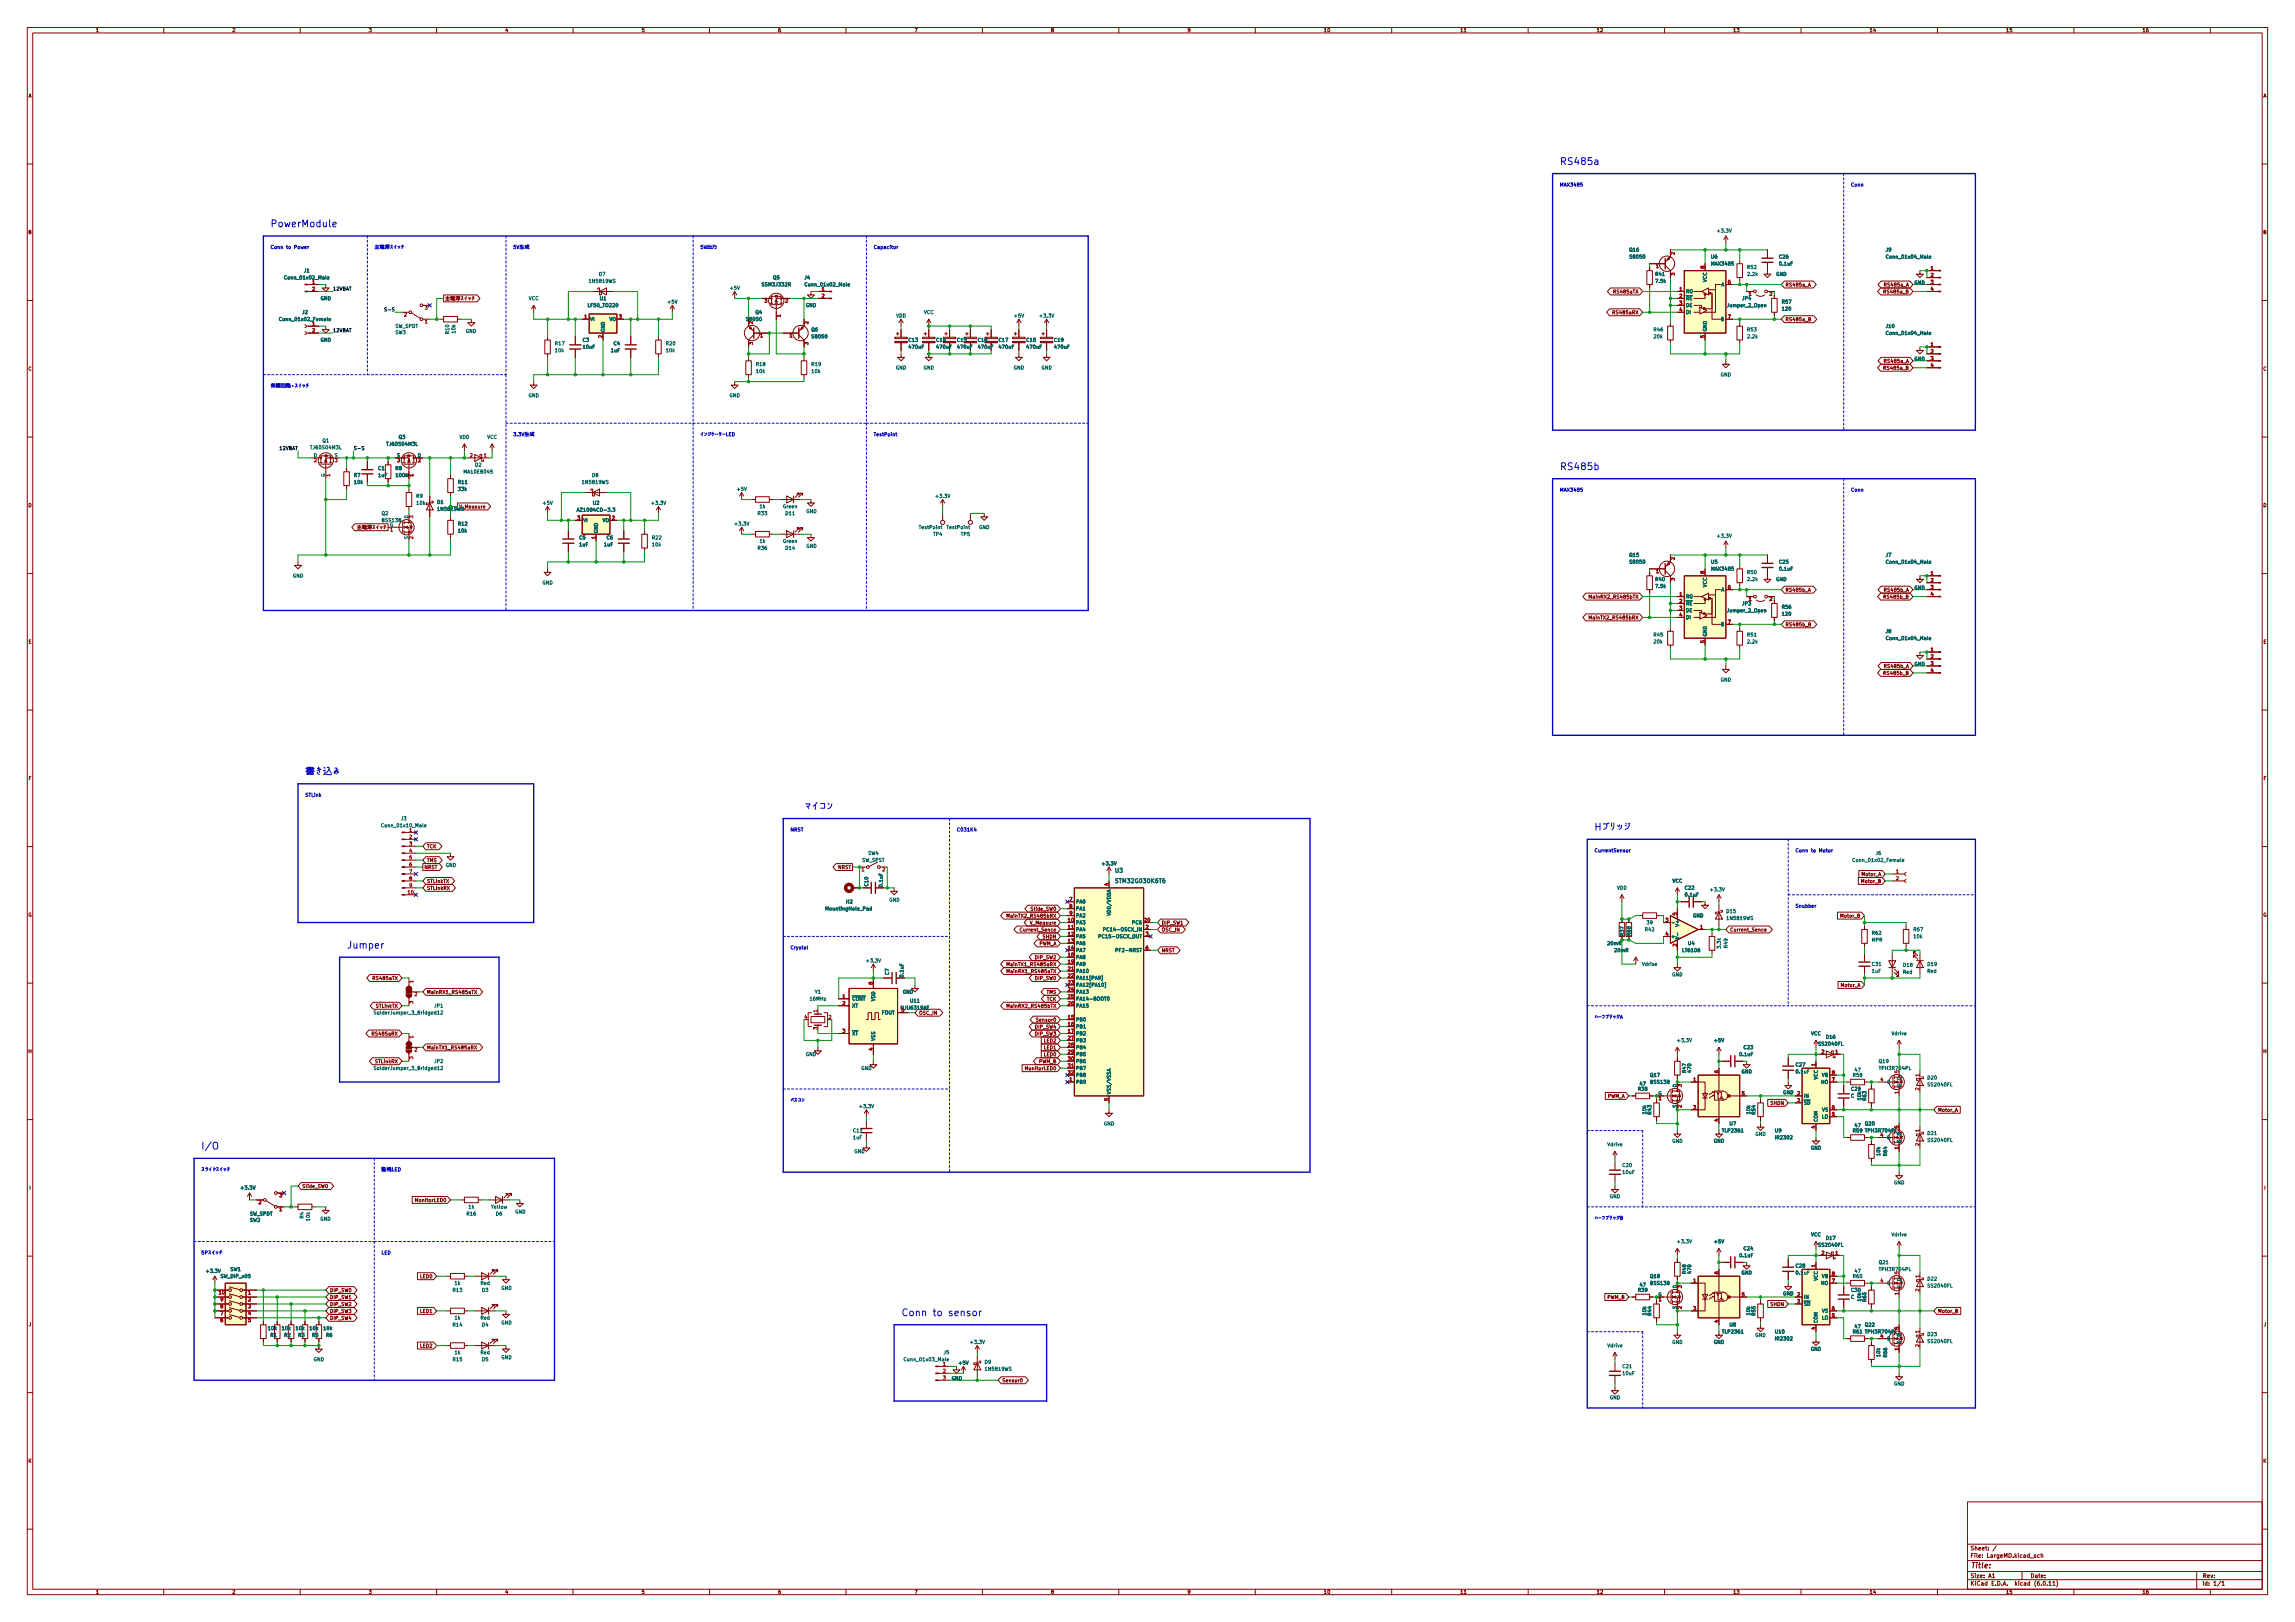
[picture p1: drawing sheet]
<svg xmlns="http://www.w3.org/2000/svg" width="841mm" height="594mm" viewBox="0 0 841 594" stroke-linecap="round" stroke-linejoin="round" font-family="sans-serif">
<defs><g id="words">
<g font-size="3.5" fill="#0000c2">
<text x="571.5" y="60.4">RS485a</text>
<text x="99.1" y="83.2">PowerModule</text>
<text x="571.5" y="172.2">RS485b</text>
<text x="111.8" y="283.9">þÿfø0M•¼0•</text>
<text x="294.6" y="296.6">þÿ0Þ0¤0³0ó</text>
<text x="127" y="347.4">Jumper</text>
<text x="73.7" y="421">I/O</text>
<text x="330.2" y="482">Conn</text>
<text x="341.8" y="482">to</text>
<text x="347.8" y="482">sensor</text>
</g>
<text font-size="2.8" fill="#840000" x="722" y="575">Title:</text>
<g font-size="2.1" fill="#006464">
<text x="408.4" y="320.1">U3</text>
<text x="408.4" y="323.9">STM32G030K6T6</text>
</g>
<g font-size="2.1" fill="#840000">
<text x="722" y="568.3">Sheet:</text>
<text x="722" y="571">File:</text>
<text x="728.4" y="571">LargeMD.kicad_sch</text>
<text x="722" y="581.2">KiCad</text>
<text x="722" y="578.4">Size:</text>
<text x="728.6" y="578.4">A1</text>
<text x="729.7" y="581.2">E.D.A.</text>
<text x="738.6" y="581.2">kicad</text>
<text x="744" y="578.4">Date:</text>
<text x="745.8" y="581.2">(6.0.11)</text>
<text x="807" y="578.4">Rev:</text>
<text x="807" y="581.2">Id:</text>
<text x="811.1" y="581.2">1/1</text>
</g>
<g font-size="1.8" fill="#840000">
<text x="35" y="12.1">1</text>
<text x="85" y="12.1">2</text>
<text x="135" y="12.1">3</text>
<text x="185" y="12.1">4</text>
<text x="235" y="12.1">5</text>
<text x="285" y="12.1">6</text>
<text x="335" y="12.1">7</text>
<text x="385" y="12.1">8</text>
<text x="435" y="12.1">9</text>
<text x="485" y="12.1">10</text>
<text x="535" y="12.1">11</text>
<text x="585" y="12.1">12</text>
<text x="635" y="12.1">13</text>
<text x="685" y="12.1">14</text>
<text x="735" y="12.1">15</text>
<text x="785" y="12.1">16</text>
<text x="10.4" y="36.1">A</text>
<text x="829.4" y="36.1">A</text>
<text x="10.3" y="86.1">B</text>
<text x="829.3" y="86.1">B</text>
<text x="591" y="107.9">RS485aTX</text>
<text x="654.2" y="105.3">RS485a_A</text>
<text x="690" y="107.9">RS485a_B</text>
<text x="690.1" y="105.3">RS485a_A</text>
<text x="163" y="110.4">þÿN;–ûn•0¹0¤0Ã0Á</text>
<text x="590.7" y="115.5">RS485aRX</text>
<text x="654.2" y="118">RS485a_B</text>
<text x="10.3" y="136.1">C</text>
<text x="690" y="135.8">RS485a_B</text>
<text x="690.1" y="133.3">RS485a_A</text>
<text x="829.3" y="136.1">C</text>
<text x="10.3" y="186.1">D</text>
<text x="829.3" y="186.1">D</text>
<text x="130.7" y="194.2">þÿN;–ûn•0¹0¤0Ã0Á</text>
<text x="582" y="219.6">MainRX2_RS485bTX</text>
<text x="654.2" y="217.1">RS485b_A</text>
<text x="690" y="219.6">RS485b_B</text>
<text x="690.1" y="217.1">RS485b_A</text>
<text x="582" y="227.2">MainTX2_RS485bRX</text>
<text x="654.2" y="229.8">RS485b_B</text>
<text x="10.3" y="236.1">E</text>
<text x="829.3" y="236.1">E</text>
<text x="690.1" y="245">RS485b_A</text>
<text x="690" y="247.6">RS485b_B</text>
<text x="10.4" y="286.1">F</text>
<text x="829.4" y="286.1">F</text>
<text x="156.4" y="311.1">TCK</text>
<text x="156.4" y="316.1">TMS</text>
<text x="155.4" y="318.7">NRST</text>
<text x="156.4" y="323.8">STLinkTX</text>
<text x="307" y="318.7">NRST</text>
<text x="681.8" y="323.8">Motor_B</text>
<text x="682" y="321.2">Motor_A</text>
<text x="156.4" y="326.3">STLinkRX</text>
<text x="377.5" y="333.9">Slide_SW0</text>
<text x="10.3" y="336.1">G</text>
<text x="368.6" y="336.5">MainTX2_RS485bRX</text>
<text x="373.5" y="341.5">Current_Sence</text>
<text x="377.2" y="339">V_Measure</text>
<text x="425.6" y="341.5">OSC_IN</text>
<text x="425.6" y="339">DIP_SW1</text>
<text x="633.9" y="341.5">Current_Sence</text>
<text x="674.2" y="336.5">Motor_B</text>
<text x="829.3" y="336.1">G</text>
<text x="380.8" y="346.6">PWM_A</text>
<text x="381.9" y="344.1">SHDN</text>
<text x="379.1" y="351.7">DIP_SW2</text>
<text x="425.6" y="349.2">NRST</text>
<text x="136.3" y="359.3">RS485aTX</text>
<text x="368.6" y="354.2">MainTX1_RS485aRX</text>
<text x="368.6" y="356.8">MainRX1_RS485aTX</text>
<text x="379.1" y="359.3">DIP_SW0</text>
<text x="156.4" y="364.4">MainRX1_RS485aTX</text>
<text x="383.4" y="364.4">TMS</text>
<text x="674.4" y="361.9">Motor_A</text>
<text x="137.6" y="369.5">STLinkTX</text>
<text x="368.6" y="369.5">MainRX2_RS485bTX</text>
<text x="383.5" y="366.9">TCK</text>
<text x="336.7" y="372">OSC_IN</text>
<text x="379.1" y="377.1">DIP_SW4</text>
<text x="379.4" y="374.6">Sensor0</text>
<text x="136" y="379.6">RS485aRX</text>
<text x="379.1" y="379.6">DIP_SW3</text>
<text x="382.4" y="382.2">LED2</text>
<text x="10.2" y="386.1">H</text>
<text x="137.3" y="389.8">STLinkRX</text>
<text x="156.4" y="384.7">MainTX1_RS485aRX</text>
<text x="380.6" y="389.8">PWM_B</text>
<text x="382.4" y="384.7">LED1</text>
<text x="382.4" y="387.3">LED0</text>
<text x="829.2" y="386.1">H</text>
<text x="375.4" y="392.3">MonitorLED0</text>
<text x="589.1" y="402.5">PWM_A</text>
<text x="648.6" y="405">SHDN</text>
<text x="710.1" y="407.6">Motor_A</text>
<text x="10.6" y="436.1">I</text>
<text x="110.6" y="435.5">Slide_SW0</text>
<text x="829.6" y="436.1">I</text>
<text x="151.8" y="440.6">MonitorLED0</text>
<text x="120.8" y="473.6">DIP_SW0</text>
<text x="153.8" y="468.5">LED0</text>
<text x="120.8" y="478.7">DIP_SW2</text>
<text x="120.8" y="476.2">DIP_SW1</text>
<text x="588.9" y="476.2">PWM_B</text>
<text x="648.6" y="478.7">SHDN</text>
<text x="120.8" y="481.2">DIP_SW3</text>
<text x="120.8" y="483.8">DIP_SW4</text>
<text x="153.8" y="481.2">LED1</text>
<text x="710.1" y="481.2">Motor_B</text>
<text x="10.4" y="486.1">J</text>
<text x="829.4" y="486.1">J</text>
<text x="153.8" y="493.9">LED2</text>
<text x="367.2" y="506.6">Sensor0</text>
<text x="10.3" y="536.1">K</text>
<text x="829.3" y="536.1">K</text>
<text x="35" y="584.1">1</text>
<text x="85" y="584.1">2</text>
<text x="135" y="584.1">3</text>
<text x="185" y="584.1">4</text>
<text x="235" y="584.1">5</text>
<text x="285" y="584.1">6</text>
<text x="335" y="584.1">7</text>
<text x="385" y="584.1">8</text>
<text x="435" y="584.1">9</text>
<text x="485" y="584.1">10</text>
<text x="535" y="584.1">11</text>
<text x="585" y="584.1">12</text>
<text x="635" y="584.1">13</text>
<text x="685" y="584.1">14</text>
<text x="735" y="584.1">15</text>
<text x="785" y="584.1">16</text>
</g>
<g font-size="1.8" fill="#0000c2">
<text x="571.5" y="68.3">MAX3485</text>
<text x="678.2" y="68.3">Conn</text>
<text x="99.1" y="91.2">Conn</text>
<text x="104.9" y="91.2">to</text>
<text x="107.9" y="91.2">Power</text>
<text x="137.2" y="91.2">þÿN;–ûn•0¹0¤0Ã0Á</text>
<text x="320" y="91.2">Capacitor</text>
<text x="99.1" y="142">þÿOÝ‹wVÞ•ï0û0¹0¤0Ã0Á</text>
<text x="320" y="159.7">TestPoint</text>
<text x="571.5" y="180.1">MAX3485</text>
<text x="678.2" y="180.1">Conn</text>
<text x="111.8" y="291.8">STLink</text>
<text x="289.6" y="304.5">NRST</text>
<text x="350.5" y="304.5">C031K4</text>
<text x="584.2" y="312.1">CurrentSensor</text>
<text x="657.9" y="312.1">Conn</text>
<text x="663.7" y="312.1">to</text>
<text x="666.7" y="312.1">Motor</text>
<text x="657.9" y="332.5">Snubber</text>
<text x="289.6" y="347.7">Crystal</text>
<text x="289.6" y="403.6">þÿ0Ñ0¹0³0ó</text>
<text x="73.7" y="429">þÿ0¹0é0¤0É0¹0¤0Ã0Á</text>
<text x="139.7" y="459.5">LED</text>
</g>
<g font-size="1.8" fill="#006464">
<text x="628.9" y="85.5">+3.3V</text>
<text x="596.9" y="92.5">Q16</text>
<text x="596.9" y="95.1">S8050</text>
<text x="626.9" y="95.1">U6</text>
<text x="651.8" y="95.1">C26</text>
<text x="690.9" y="92.5">J9</text>
<text x="690.9" y="95.1">Conn_01x04_Male</text>
<text x="111.2" y="100.2">J1</text>
<text x="219.3" y="101.4">D7</text>
<text x="606.4" y="101.4">R41</text>
<text x="626.9" y="97.6">MAX3485</text>
<text x="640.1" y="98.9">R52</text>
<text x="640.1" y="101.4">2.2k</text>
<text x="650.8" y="101.4">GND</text>
<text x="651.8" y="97.6">0.1uF</text>
<text x="103.9" y="102.7">Conn_01x02_Male</text>
<text x="215.6" y="104">1N5819WS</text>
<text x="267.2" y="106.5">+5V</text>
<text x="278.9" y="105.2">SSM3J332R</text>
<text x="283.1" y="102.7">Q5</text>
<text x="294.6" y="102.7">J4</text>
<text x="294.6" y="105.2">Conn_01x02_Male</text>
<text x="606.4" y="104">7.5k</text>
<text x="617.7" y="107.8">RO</text>
<text x="625.9" y="103.4" transform="rotate(-90 625.9 103.4)">VCC</text>
<text x="630.7" y="105.2">A</text>
<text x="701.4" y="104.5">GND</text>
<text x="117.4" y="110.3">GND</text>
<text x="193.7" y="110.3">VCC</text>
<text x="215.2" y="112.9">LF50_TO220</text>
<text x="219.6" y="110.3">U1</text>
<text x="244.4" y="111.6">+5V</text>
<text x="295.2" y="112.9">GND</text>
<text x="617.7" y="110.3">~{RE}</text>
<text x="617.7" y="112.9">DE</text>
<text x="632.7" y="112.9">Jumper_2_Open</text>
<text x="638.3" y="110.3">JP4</text>
<text x="652.8" y="111.6">R57</text>
<text x="102" y="117.9">Conn_01x02_Female</text>
<text x="110.6" y="115.4">J2</text>
<text x="216.2" y="117.9">VI</text>
<text x="223.2" y="117.9">VO</text>
<text x="273.2" y="117.9">S8050</text>
<text x="276.7" y="115.4">Q4</text>
<text x="328.3" y="116.7">VDD</text>
<text x="338.5" y="115.4">VCC</text>
<text x="371.4" y="116.7">+5V</text>
<text x="380.6" y="116.7">+3.3V</text>
<text x="617.7" y="115.4">DI</text>
<text x="630.5" y="117.9">B</text>
<text x="652.8" y="114.1">120</text>
<text x="117.4" y="125.6">GND</text>
<text x="144.8" y="122.8">SW3</text>
<text x="144.8" y="120.5">SW_SPDT</text>
<text x="165" y="122.5" transform="rotate(-90 165 122.5)">R10</text>
<text x="167.3" y="122.3" transform="rotate(-90 167.3 122.3)">10k</text>
<text x="170.6" y="122.3">GND</text>
<text x="213.4" y="125.6">C3</text>
<text x="222" y="121.7" transform="rotate(-90 222 121.7)">GND</text>
<text x="297.2" y="121.7">Q6</text>
<text x="297.2" y="124.3">S8050</text>
<text x="332.7" y="125.6">C13</text>
<text x="342.9" y="125.6">C14</text>
<text x="350.5" y="125.6">C15</text>
<text x="358.1" y="125.6">C16</text>
<text x="365.8" y="125.6">C17</text>
<text x="375.9" y="125.6">C18</text>
<text x="386.1" y="125.6">C19</text>
<text x="605.8" y="121.7">R46</text>
<text x="605.8" y="124.3">20k</text>
<text x="625.9" y="121.5" transform="rotate(-90 625.9 121.5)">GND</text>
<text x="640.1" y="121.7">R53</text>
<text x="640.1" y="124.3">2.2k</text>
<text x="690.9" y="120.5">J10</text>
<text x="690.9" y="123">Conn_01x04_Male</text>
<text x="203.2" y="126.8">R17</text>
<text x="203.2" y="129.4">10k</text>
<text x="213.4" y="128.1">10uF</text>
<text x="223.7" y="129.4">1uF</text>
<text x="224.7" y="126.8">C4</text>
<text x="243.8" y="126.8">R20</text>
<text x="243.8" y="129.4">10k</text>
<text x="332.7" y="128.1">470uF</text>
<text x="342.9" y="128.1">470uF</text>
<text x="350.5" y="128.1">470uF</text>
<text x="358.1" y="128.1">470uF</text>
<text x="365.8" y="128.1">470uF</text>
<text x="375.9" y="128.1">470uF</text>
<text x="386.1" y="128.1">470uF</text>
<text x="276.9" y="134.4">R18</text>
<text x="276.9" y="137">10k</text>
<text x="297.2" y="134.4">R19</text>
<text x="297.2" y="137">10k</text>
<text x="328.2" y="135.7">GND</text>
<text x="338.3" y="135.7">GND</text>
<text x="371.4" y="135.7">GND</text>
<text x="381.5" y="135.7">GND</text>
<text x="701.4" y="132.5">GND</text>
<text x="630.4" y="138.3">GND</text>
<text x="193.6" y="145.9">GND</text>
<text x="267.2" y="145.9">GND</text>
<text x="146" y="161.1">Q3</text>
<text x="168.3" y="161.1">VDD</text>
<text x="178.4" y="161.1">VCC</text>
<text x="113.5" y="164.9">TJ60S04M3L</text>
<text x="114.9" y="167.5">D</text>
<text x="118" y="162.4">Q1</text>
<text x="122.5" y="167.5">S</text>
<text x="141.4" y="163.7">TJ60S04M3L</text>
<text x="145.4" y="167.5">S</text>
<text x="153" y="167.5">D</text>
<text x="138.4" y="172.5">C1</text>
<text x="144.8" y="172.5">R8</text>
<text x="169.7" y="173.8">MA10EB045</text>
<text x="173.9" y="171.3">D2</text>
<text x="119.1" y="174.8" transform="rotate(-90 119.1 174.8)">G</text>
<text x="129.5" y="175.1">R7</text>
<text x="129.5" y="177.6">10k</text>
<text x="138.4" y="175.1">1uF</text>
<text x="144.8" y="175.1">100k</text>
<text x="149.6" y="174.8" transform="rotate(-90 149.6 174.8)">G</text>
<text x="167.6" y="177.6">R11</text>
<text x="213" y="177.6">1N5819WS</text>
<text x="216.8" y="175.1">D8</text>
<text x="152.4" y="182.7">R9</text>
<text x="152.4" y="185.2">10k</text>
<text x="160" y="184.9">D1</text>
<text x="167.6" y="180.2">33k</text>
<text x="198.6" y="185.2">+5V</text>
<text x="217.1" y="185.2">U2</text>
<text x="238.4" y="185.2">+3.3V</text>
<text x="269.8" y="180.2">+5V</text>
<text x="342.5" y="182.7">+3.3V</text>
<text x="139.7" y="189.1">Q2</text>
<text x="139.7" y="191.6">BSS138</text>
<text x="149.6" y="190" transform="rotate(-90 149.6 190)">D</text>
<text x="160" y="187.5">1N5819WS</text>
<text x="168.1" y="186.6">V_Measure</text>
<text x="211.2" y="187.8">AZ1084CD-3.3</text>
<text x="213.6" y="191.6">VI</text>
<text x="220.7" y="191.6">VO</text>
<text x="277.5" y="189.1">R33</text>
<text x="278.2" y="186.5">1k</text>
<text x="286.8" y="186.5">Green</text>
<text x="287.6" y="189.1">D11</text>
<text x="295.4" y="188.3">GND</text>
<text x="142.8" y="192.9">G</text>
<text x="149.6" y="197.6" transform="rotate(-90 149.6 197.6)">S</text>
<text x="167.6" y="192.9">R12</text>
<text x="167.6" y="195.4">10k</text>
<text x="212.1" y="197.9">C5</text>
<text x="219.5" y="195.4" transform="rotate(-90 219.5 195.4)">GND</text>
<text x="222.2" y="197.9">C6</text>
<text x="238.8" y="197.9">R22</text>
<text x="268.9" y="192.9">+3.3V</text>
<text x="336.6" y="194.1">TestPoint</text>
<text x="341.8" y="196.7">TP4</text>
<text x="346.7" y="194.1">TestPoint</text>
<text x="352" y="196.7">TP5</text>
<text x="358.7" y="194.1">GND</text>
<text x="628.9" y="197.3">+3.3V</text>
<text x="212.1" y="200.5">1uF</text>
<text x="221.2" y="200.5">1uF</text>
<text x="238.8" y="200.5">10k</text>
<text x="277.5" y="201.8">R36</text>
<text x="278.2" y="199.2">1k</text>
<text x="286.8" y="199.2">Green</text>
<text x="287.6" y="201.8">D14</text>
<text x="295.4" y="201">GND</text>
<text x="596.9" y="204.3">Q15</text>
<text x="596.9" y="206.8">S8050</text>
<text x="626.9" y="206.8">U5</text>
<text x="626.9" y="209.4">MAX3485</text>
<text x="651.8" y="206.8">C25</text>
<text x="651.8" y="209.4">0.1uF</text>
<text x="690.9" y="204.3">J7</text>
<text x="690.9" y="206.8">Conn_01x04_Male</text>
<text x="107.2" y="211.9">GND</text>
<text x="198.6" y="214.5">GND</text>
<text x="606.4" y="213.2">R40</text>
<text x="606.4" y="215.7">7.5k</text>
<text x="625.9" y="215.2" transform="rotate(-90 625.9 215.2)">VCC</text>
<text x="640.1" y="210.6">R50</text>
<text x="640.1" y="213.2">2.2k</text>
<text x="650.8" y="213.2">GND</text>
<text x="617.7" y="219.5">RO</text>
<text x="630.7" y="217">A</text>
<text x="701.4" y="216.3">GND</text>
<text x="617.7" y="222.1">~{RE}</text>
<text x="617.7" y="224.6">DE</text>
<text x="617.7" y="227.2">DI</text>
<text x="632.7" y="224.6">Jumper_2_Open</text>
<text x="638.3" y="222.1">JP3</text>
<text x="652.8" y="223.3">R56</text>
<text x="652.8" y="225.9">120</text>
<text x="605.8" y="233.5">R45</text>
<text x="625.9" y="233.2" transform="rotate(-90 625.9 233.2)">GND</text>
<text x="630.5" y="229.7">B</text>
<text x="640.1" y="233.5">R51</text>
<text x="690.9" y="232.2">J8</text>
<text x="605.8" y="236">20k</text>
<text x="640.1" y="236">2.2k</text>
<text x="690.9" y="234.8">Conn_01x04_Male</text>
<text x="701.4" y="244.2">GND</text>
<text x="630.4" y="250">GND</text>
<text x="139.4" y="303.4">Conn_01x10_Male</text>
<text x="146.8" y="300.8">J3</text>
<text x="163.2" y="317.9">GND</text>
<text x="315.8" y="316.1">SW_SPST</text>
<text x="318" y="313.5">SW4</text>
<text x="403.5" y="317.3">+3.3V</text>
<text x="678.6" y="316.1">Conn_01x02_Female</text>
<text x="687.2" y="313.5">J6</text>
<text x="612.8" y="323.7">VCC</text>
<text x="318.5" y="324.8" transform="rotate(-90 318.5 324.8)">C10</text>
<text x="323.9" y="325.1" transform="rotate(-90 323.9 325.1)">0.1uF</text>
<text x="592.5" y="326.2">VDD</text>
<text x="617.2" y="326.2">C22</text>
<text x="617.2" y="328.8">0.1uF</text>
<text x="626.4" y="326.8">+3.3V</text>
<text x="302.3" y="333.8">MountingHole_Pad</text>
<text x="309.9" y="331.3">H2</text>
<text x="325.8" y="330.6">GND</text>
<text x="394.2" y="331.3">PA0</text>
<text x="394.2" y="333.8">PA1</text>
<text x="407.4" y="335.5" transform="rotate(-90 407.4 335.5)">VDD/VDDA</text>
<text x="632.5" y="334.8">D15</text>
<text x="394.2" y="338.9">PA3</text>
<text x="394.2" y="341.5">PA4</text>
<text x="394.2" y="336.4">PA2</text>
<text x="404" y="341.5">PC14-OSCX_IN</text>
<text x="414.7" y="338.9">PC6</text>
<text x="602.6" y="341.5">R42</text>
<text x="603.2" y="338.9">39</text>
<text x="615.7" y="339.6" transform="rotate(-90 615.7 339.6)">V+</text>
<text x="620.3" y="336.4">GND</text>
<text x="632.5" y="337.3">1N5819WS</text>
<text x="701" y="341.5">R67</text>
<text x="394.2" y="344">PA5</text>
<text x="394.2" y="346.5">PA6</text>
<text x="402.3" y="344">PC15-OSCX_OUT</text>
<text x="588.8" y="346.5">20mR</text>
<text x="595.4" y="343" transform="rotate(-90 595.4 343)">R37</text>
<text x="597.9" y="343" transform="rotate(-90 597.9 343)">R68</text>
<text x="612.3" y="344">+</text>
<text x="615.7" y="344.1" transform="rotate(-90 615.7 344.1)">V-</text>
<text x="618.4" y="346.5">U4</text>
<text x="630.9" y="347.6" transform="rotate(-90 630.9 347.6)">3.3k</text>
<text x="633.5" y="347.4" transform="rotate(-90 633.5 347.4)">R49</text>
<text x="685.8" y="342.7">R62</text>
<text x="685.8" y="345.3">MPR</text>
<text x="701" y="344">10k</text>
<text x="317.1" y="352.9">+3.3V</text>
<text x="394.2" y="349.1">PA7</text>
<text x="394.2" y="351.6">PA8</text>
<text x="408.5" y="349.1">PF2-NRST</text>
<text x="591.4" y="349.1">20mR</text>
<text x="616.3" y="349.1">LT6106</text>
<text x="326.1" y="357.2" transform="rotate(-90 326.1 357.2)">C7</text>
<text x="331.5" y="358.1" transform="rotate(-90 331.5 358.1)">0.1uF</text>
<text x="394.2" y="354.2">PA9</text>
<text x="394.2" y="356.7">PA10</text>
<text x="394.2" y="359.2">PA11[PA9]</text>
<text x="601.6" y="354.2">Vdrive</text>
<text x="612.7" y="358">GND</text>
<text x="685.8" y="354.2">C31</text>
<text x="685.8" y="356.7">1uF</text>
<text x="697.2" y="354.5">D18</text>
<text x="697.2" y="357">Red</text>
<text x="706.1" y="354.2">D19</text>
<text x="706.1" y="356.7">Red</text>
<text x="298.5" y="364.3">Y1</text>
<text x="330.7" y="364.3">GND</text>
<text x="394.2" y="361.8">PA12[PA10]</text>
<text x="394.2" y="364.3">PA13</text>
<text x="136.8" y="371.9">SolderJumper_3_Bridged12</text>
<text x="159" y="369.4">JP1</text>
<text x="296.5" y="366.9">16MHz</text>
<text x="312.2" y="366.9">~{CONT}</text>
<text x="312.2" y="369.4">XT</text>
<text x="321.1" y="366.8" transform="rotate(-90 321.1 366.8)">VDD</text>
<text x="323" y="371.9">FOUT</text>
<text x="329.9" y="370.1">NJU6319AE</text>
<text x="333.3" y="367.6">U11</text>
<text x="394.2" y="366.9">PA14-BOOT0</text>
<text x="394.2" y="369.4">PA15</text>
<text x="394.2" y="374.5">PB0</text>
<text x="394.2" y="377">PB1</text>
<text x="312.2" y="379.6">~{XT}</text>
<text x="321.1" y="381.3" transform="rotate(-90 321.1 381.3)">VSS</text>
<text x="394.2" y="379.6">PB2</text>
<text x="394.2" y="382.1">PB3</text>
<text x="614.3" y="382.1">+3.3V</text>
<text x="627.9" y="382.1">+5V</text>
<text x="663.6" y="379.6">VCC</text>
<text x="666.1" y="383.4">SS2040FL</text>
<text x="669" y="380.8">D16</text>
<text x="693" y="379.6">Vdrive</text>
<text x="159" y="389.7">JP2</text>
<text x="295.2" y="387.2">GND</text>
<text x="394.2" y="384.6">PB4</text>
<text x="394.2" y="387.2">PB5</text>
<text x="394.2" y="389.7">PB6</text>
<text x="637.2" y="387.2">0.1uF</text>
<text x="638.8" y="384.6">C23</text>
<text x="688.3" y="389.7">Q19</text>
<text x="136.8" y="392.3">SolderJumper_3_Bridged12</text>
<text x="315.5" y="392.3">GND</text>
<text x="394.2" y="392.3">PB7</text>
<text x="394.2" y="394.8">PB8</text>
<text x="604.5" y="394.8">Q17</text>
<text x="618.2" y="393.2" transform="rotate(-90 618.2 393.2)">R47</text>
<text x="620.1" y="393.1" transform="rotate(-90 620.1 393.1)">470</text>
<text x="638.1" y="393.5">GND</text>
<text x="657.9" y="391">C27</text>
<text x="657.9" y="393.5">0.1uF</text>
<text x="666.5" y="395.5" transform="rotate(-90 666.5 395.5)">VCC</text>
<text x="667.5" y="394.8">VB</text>
<text x="678.8" y="394.8">R58</text>
<text x="679.4" y="392.9">47</text>
<text x="688.3" y="392.3">TPH3R704PL</text>
<text x="697" y="395.7" transform="rotate(-90 697 395.7)">D</text>
<text x="706.1" y="395.7">D20</text>
<text x="394.2" y="397.3">PB9</text>
<text x="407.4" y="400.9" transform="rotate(-90 407.4 400.9)">VSS/VSSA</text>
<text x="600.1" y="399.9">R38</text>
<text x="600.7" y="398">47</text>
<text x="604.5" y="397.3">BSS138</text>
<text x="607.6" y="401.1">G</text>
<text x="614.4" y="398.3" transform="rotate(-90 614.4 398.3)">D</text>
<text x="653.3" y="401.1">GND 2</text>
<text x="667.2" y="397.3">HO</text>
<text x="678.2" y="399.9">C29</text>
<text x="691.4" y="397.3">G</text>
<text x="697" y="398.3" transform="rotate(-90 697 398.3)">S</text>
<text x="706.1" y="398.3">SS2040FL</text>
<text x="314.6" y="406.2">+3.3V</text>
<text x="614.4" y="405.9" transform="rotate(-90 614.4 405.9)">S</text>
<text x="660.9" y="402.4">IN</text>
<text x="660.9" y="405">~{SD}</text>
<text x="667.6" y="407.5">VS</text>
<text x="678.2" y="402.4">C</text>
<text x="682.4" y="403.2" transform="rotate(-90 682.4 403.2)">10k</text>
<text x="684.3" y="403.3" transform="rotate(-90 684.3 403.3)">R63</text>
<text x="404.4" y="412.6">GND</text>
<text x="603.6" y="408.3" transform="rotate(-90 603.6 408.3)">10k</text>
<text x="605.5" y="408.4" transform="rotate(-90 605.5 408.4)">R43</text>
<text x="633.7" y="412.6">U7</text>
<text x="641.7" y="408.3" transform="rotate(-90 641.7 408.3)">10k</text>
<text x="643.6" y="408.4" transform="rotate(-90 643.6 408.4)">R54</text>
<text x="666.5" y="411" transform="rotate(-90 666.5 411)">COM</text>
<text x="667.5" y="410">LO</text>
<text x="679.4" y="413.2">47</text>
<text x="683.3" y="412.6">Q20</text>
<text x="312.4" y="415.1">C11</text>
<text x="312.4" y="417.7">1uF</text>
<text x="612.7" y="418.9">GND</text>
<text x="627.9" y="418.9">GND</text>
<text x="630.9" y="415.1">TLP2361</text>
<text x="643.1" y="416.4">GND</text>
<text x="650.2" y="415.1">U9</text>
<text x="650.2" y="417.7">IR2302</text>
<text x="678.8" y="415.1">R59 TPH3R704PL</text>
<text x="691.4" y="417.7">G</text>
<text x="697" y="418.7" transform="rotate(-90 697 418.7)">S</text>
<text x="697" y="416" transform="rotate(-90 697 416)">D</text>
<text x="706.1" y="416.1">D21</text>
<text x="706.1" y="418.6">SS2040FL</text>
<text x="312.9" y="422.7">GND</text>
<text x="588.9" y="420.2">Vdrive</text>
<text x="663.5" y="421.5">GND</text>
<text x="689.4" y="423.5" transform="rotate(-90 689.4 423.5)">10k</text>
<text x="691.9" y="423.6" transform="rotate(-90 691.9 423.6)">R64</text>
<text x="594.4" y="427.8">C20</text>
<text x="594.4" y="430.4">10uF</text>
<text x="87.9" y="436.1">+3.3V</text>
<text x="693.9" y="434.2">GND</text>
<text x="171.5" y="443.1">1k</text>
<text x="179.8" y="443.1">Yellow</text>
<text x="589.8" y="439.2">GND</text>
<text x="91.4" y="447.9">SW2</text>
<text x="91.4" y="445.6">SW_SPDT</text>
<text x="111.6" y="446.4" transform="rotate(-90 111.6 446.4)">R4</text>
<text x="113.9" y="447.4" transform="rotate(-90 113.9 447.4)">10k</text>
<text x="117.2" y="447.4">GND</text>
<text x="170.8" y="445.6">R16</text>
<text x="181.6" y="445.6">D6</text>
<text x="188.7" y="444.8">GND</text>
<text x="614.3" y="455.8">+3.3V</text>
<text x="627.9" y="455.8">+5V</text>
<text x="663.6" y="453.2">VCC</text>
<text x="669" y="454.5">D17</text>
<text x="693" y="453.2">Vdrive</text>
<text x="637.2" y="460.8">0.1uF</text>
<text x="638.8" y="458.3">C24</text>
<text x="666.1" y="457">SS2040FL</text>
<text x="75.2" y="466.6">+3.3V</text>
<text x="84.3" y="465.9">SW1</text>
<text x="618.2" y="466.8" transform="rotate(-90 618.2 466.8)">R48</text>
<text x="620.1" y="466.8" transform="rotate(-90 620.1 466.8)">470</text>
<text x="638.1" y="467.2">GND</text>
<text x="657.9" y="464.6">C28</text>
<text x="657.9" y="467.2">0.1uF</text>
<text x="679.4" y="466.6">47</text>
<text x="688.3" y="463.4">Q21</text>
<text x="688.3" y="465.9">TPH3R704PL</text>
<text x="80.7" y="468.5">SW_DIP_x05</text>
<text x="165.7" y="473.5">R13</text>
<text x="166.4" y="471">1k</text>
<text x="176" y="471">Red</text>
<text x="176.5" y="473.5">D3</text>
<text x="183.6" y="472.8">GND</text>
<text x="600.1" y="473.5">R39</text>
<text x="600.7" y="471.6">47</text>
<text x="604.5" y="468.5">Q18</text>
<text x="604.5" y="471">BSS138</text>
<text x="614.4" y="472" transform="rotate(-90 614.4 472)">D</text>
<text x="666.5" y="469.2" transform="rotate(-90 666.5 469.2)">VCC</text>
<text x="667.2" y="471">HO</text>
<text x="667.5" y="468.5">VB</text>
<text x="678.2" y="473.5">C30</text>
<text x="678.8" y="468.5">R60</text>
<text x="691.4" y="471">G</text>
<text x="697" y="472" transform="rotate(-90 697 472)">S</text>
<text x="697" y="469.4" transform="rotate(-90 697 469.4)">D</text>
<text x="706.1" y="469.4">D22</text>
<text x="706.1" y="471.9">SS2040FL</text>
<text x="607.6" y="474.8">G</text>
<text x="614.4" y="479.5" transform="rotate(-90 614.4 479.5)">S</text>
<text x="653.3" y="474.8">GND 2</text>
<text x="660.9" y="476.1">IN</text>
<text x="660.9" y="478.6">~{SD}</text>
<text x="678.2" y="476.1">C</text>
<text x="682.4" y="476.9" transform="rotate(-90 682.4 476.9)">10k</text>
<text x="684.3" y="477" transform="rotate(-90 684.3 477)">R65</text>
<text x="166.4" y="483.7">1k</text>
<text x="176" y="483.7">Red</text>
<text x="183.6" y="485.5">GND</text>
<text x="603.6" y="481.9" transform="rotate(-90 603.6 481.9)">10k</text>
<text x="605.5" y="482.1" transform="rotate(-90 605.5 482.1)">R44</text>
<text x="641.7" y="481.9" transform="rotate(-90 641.7 481.9)">10k</text>
<text x="643.6" y="482.1" transform="rotate(-90 643.6 482.1)">R55</text>
<text x="666.5" y="484.7" transform="rotate(-90 666.5 484.7)">COM</text>
<text x="667.5" y="483.7">LO</text>
<text x="667.6" y="481.2">VS</text>
<text x="98" y="487.5">10k</text>
<text x="99" y="490">R1</text>
<text x="103.1" y="487.5">10k</text>
<text x="104" y="490">R2</text>
<text x="108.2" y="487.5">10k</text>
<text x="109.1" y="490">R3</text>
<text x="113.2" y="487.5">10k</text>
<text x="114.2" y="490">R5</text>
<text x="118.3" y="487.5">10k</text>
<text x="119.3" y="490">R6</text>
<text x="165.7" y="486.2">R14</text>
<text x="176.5" y="486.2">D4</text>
<text x="630.9" y="488.8">TLP2361</text>
<text x="633.7" y="486.2">U8</text>
<text x="643.1" y="490">GND</text>
<text x="650.2" y="488.8">U10</text>
<text x="650.2" y="491.3">IR2302</text>
<text x="678.8" y="488.8">R61 TPH3R704PL</text>
<text x="679.4" y="486.9">47</text>
<text x="683.3" y="486.2">Q22</text>
<text x="691.4" y="491.3">G</text>
<text x="697" y="489.7" transform="rotate(-90 697 489.7)">D</text>
<text x="706.1" y="489.7">D23</text>
<text x="166.4" y="496.4">1k</text>
<text x="176" y="496.4">Red</text>
<text x="345.6" y="496.4">J5</text>
<text x="355.2" y="492.6">+3.3V</text>
<text x="588.9" y="493.9">Vdrive</text>
<text x="612.7" y="492.6">GND</text>
<text x="627.9" y="492.6">GND</text>
<text x="663.5" y="495.1">GND</text>
<text x="689.4" y="497.2" transform="rotate(-90 689.4 497.2)">10k</text>
<text x="691.9" y="497.3" transform="rotate(-90 691.9 497.3)">R66</text>
<text x="697" y="492.3" transform="rotate(-90 697 492.3)">S</text>
<text x="706.1" y="492.3">SS2040FL</text>
<text x="114.8" y="498.9">GND</text>
<text x="165.7" y="498.9">R15</text>
<text x="176.5" y="498.9">D5</text>
<text x="183.6" y="498.2">GND</text>
<text x="331" y="498.9">Conn_01x03_Male</text>
<text x="351" y="500.2">+5V</text>
<text x="360.7" y="499.9">D9</text>
<text x="360.7" y="502.4">1N5819WS</text>
<text x="594.4" y="501.5">C21</text>
<text x="348.6" y="505.9">GND</text>
<text x="594.4" y="504">10uF</text>
<text x="693.9" y="507.8">GND</text>
<text x="589.8" y="512.9">GND</text>
</g>
<g font-size="1.8" fill="#a90000">
<text x="606.7" y="98.9">1</text>
<text x="624.6" y="98.5" transform="rotate(-90 624.6 98.5)">8</text>
<text x="707.3" y="98.9">1</text>
<text x="707.3" y="101.4">2</text>
<text x="114.3" y="104">1</text>
<text x="114.3" y="106.5">2</text>
<text x="300.9" y="106.5">1</text>
<text x="615.3" y="106.5">1</text>
<text x="633" y="104">6</text>
<text x="707.3" y="104">3</text>
<text x="707.3" y="106.5">4</text>
<text x="300.9" y="109">2</text>
<text x="615.3" y="109">2</text>
<text x="615.3" y="111.6">3</text>
<text x="640.7" y="109.1">1</text>
<text x="114.3" y="119.2">1</text>
<text x="155.5" y="119.2">1</text>
<text x="213.9" y="116.7">1</text>
<text x="226.6" y="116.7">3</text>
<text x="286.8" y="116.3" transform="rotate(-90 286.8 116.3)">1</text>
<text x="615.3" y="114.1">4</text>
<text x="633" y="116.7">7</text>
<text x="114.3" y="121.7">2</text>
<text x="220.7" y="123.9" transform="rotate(-90 220.7 123.9)">2</text>
<text x="278.4" y="124.3">1</text>
<text x="289.2" y="124.3">1</text>
<text x="624.6" y="123.9" transform="rotate(-90 624.6 123.9)">5</text>
<text x="707.3" y="126.8">1</text>
<text x="707.3" y="129.4">2</text>
<text x="707.3" y="131.9">3</text>
<text x="707.3" y="134.4">4</text>
<text x="172" y="167.5">2</text>
<text x="177.1" y="167.5">1</text>
<text x="121.7" y="174.7" transform="rotate(-90 121.7 174.7)">1</text>
<text x="152.2" y="174.7" transform="rotate(-90 152.2 174.7)">1</text>
<text x="211.4" y="190.3">3</text>
<text x="224.1" y="190.3">2</text>
<text x="142.8" y="195.4">1</text>
<text x="218.2" y="197.6" transform="rotate(-90 218.2 197.6)">1</text>
<text x="606.7" y="210.7">1</text>
<text x="624.6" y="210.3" transform="rotate(-90 624.6 210.3)">8</text>
<text x="633" y="215.7">6</text>
<text x="707.3" y="210.6">1</text>
<text x="707.3" y="213.2">2</text>
<text x="707.3" y="215.7">3</text>
<text x="615.3" y="218.3">1</text>
<text x="615.3" y="220.8">2</text>
<text x="640.7" y="220.8">1</text>
<text x="707.3" y="218.3">4</text>
<text x="615.3" y="223.3">3</text>
<text x="615.3" y="225.9">4</text>
<text x="633" y="228.4">7</text>
<text x="624.6" y="235.7" transform="rotate(-90 624.6 235.7)">5</text>
<text x="707.3" y="238.6">1</text>
<text x="707.3" y="241.1">2</text>
<text x="707.3" y="243.7">3</text>
<text x="707.3" y="246.2">4</text>
<text x="149.8" y="304.6">1</text>
<text x="149.8" y="307.2">2</text>
<text x="149.8" y="309.7">3</text>
<text x="149.8" y="312.2">4</text>
<text x="149.8" y="314.8">5</text>
<text x="149.8" y="317.3">6</text>
<text x="149.8" y="319.9">7</text>
<text x="149.8" y="322.4">8</text>
<text x="315.5" y="319.9">1</text>
<text x="694.6" y="319.9">1</text>
<text x="694.6" y="322.4">2</text>
<text x="149.2" y="327.5">10</text>
<text x="149.8" y="324.9">9</text>
<text x="406.1" y="324.6" transform="rotate(-90 406.1 324.6)">4</text>
<text x="391.7" y="330">7</text>
<text x="391.7" y="332.6">8</text>
<text x="391.7" y="335.1">9</text>
<text x="614.4" y="335.4" transform="rotate(-90 614.4 335.4)">5</text>
<text x="391.1" y="337.6">10</text>
<text x="391.1" y="340.2">11</text>
<text x="419.1" y="337.6">20</text>
<text x="419.7" y="340.2">2</text>
<text x="610.2" y="337.6">3</text>
<text x="622.9" y="340.2">1</text>
<text x="391.1" y="342.7">12</text>
<text x="391.1" y="345.3">13</text>
<text x="391.1" y="347.8">14</text>
<text x="419.7" y="342.7">3</text>
<text x="419.7" y="347.8">6</text>
<text x="610.2" y="342.7">4</text>
<text x="614.4" y="346.8" transform="rotate(-90 614.4 346.8)">2</text>
<text x="391.1" y="350.3">18</text>
<text x="391.1" y="352.9">19</text>
<text x="391.1" y="355.4">21</text>
<text x="391.1" y="358">22</text>
<text x="152.2" y="360.2" transform="rotate(-90 152.2 360.2)">1</text>
<text x="308.6" y="365.6">1</text>
<text x="319.8" y="360.8" transform="rotate(-90 319.8 360.8)">8</text>
<text x="391.1" y="360.5">23</text>
<text x="391.1" y="363">24</text>
<text x="391.1" y="365.6">25</text>
<text x="299.5" y="371" transform="rotate(-90 299.5 371)">1</text>
<text x="308.6" y="368.1">2</text>
<text x="330.2" y="370.7">5</text>
<text x="391.1" y="368.1">26</text>
<text x="294.6" y="373.2">4</text>
<text x="299.5" y="377.3" transform="rotate(-90 299.5 377.3)">3</text>
<text x="303.5" y="373.2">2</text>
<text x="391.1" y="373.2">15</text>
<text x="391.1" y="375.7">16</text>
<text x="152.2" y="380.5" transform="rotate(-90 152.2 380.5)">1</text>
<text x="308.6" y="378.3">3</text>
<text x="391.1" y="378.3">17</text>
<text x="391.1" y="380.8">27</text>
<text x="391.1" y="383.4">28</text>
<text x="319.8" y="384.9" transform="rotate(-90 319.8 384.9)">4</text>
<text x="391.1" y="385.9">29</text>
<text x="391.1" y="388.4">30</text>
<text x="667.3" y="385.9">2</text>
<text x="672.4" y="385.9">1</text>
<text x="391.1" y="391">31</text>
<text x="391.1" y="393.5">32</text>
<text x="629.7" y="393.2" transform="rotate(-90 629.7 393.2)">6</text>
<text x="665.2" y="390.6" transform="rotate(-90 665.2 390.6)">1</text>
<text x="671.1" y="393.5">8</text>
<text x="695.7" y="393.2" transform="rotate(-90 695.7 393.2)">5</text>
<text x="703.3" y="394.5" transform="rotate(-90 703.3 394.5)">1</text>
<text x="391.7" y="396.1">1</text>
<text x="620.3" y="396.1">1</text>
<text x="638.1" y="401.1">5</text>
<text x="671.1" y="396.1">7</text>
<text x="688.9" y="396.1">4</text>
<text x="695.7" y="400.8" transform="rotate(-90 695.7 400.8)">1</text>
<text x="703.3" y="399.5" transform="rotate(-90 703.3 399.5)">2</text>
<text x="406.1" y="403.3" transform="rotate(-90 406.1 403.3)">5</text>
<text x="607.6" y="403.7">1</text>
<text x="620.3" y="406.2">3</text>
<text x="658.4" y="403.7">3</text>
<text x="671.1" y="406.2">6</text>
<text x="629.7" y="411" transform="rotate(-90 629.7 411)">4</text>
<text x="665.2" y="413.5" transform="rotate(-90 665.2 413.5)">4</text>
<text x="671.1" y="408.8">5</text>
<text x="695.7" y="413.5" transform="rotate(-90 695.7 413.5)">5</text>
<text x="688.9" y="416.4">4</text>
<text x="703.3" y="419.9" transform="rotate(-90 703.3 419.9)">2</text>
<text x="703.3" y="414.8" transform="rotate(-90 703.3 414.8)">1</text>
<text x="695.7" y="421.1" transform="rotate(-90 695.7 421.1)">1</text>
<text x="102.2" y="444.3">1</text>
<text x="667.3" y="459.6">2</text>
<text x="672.4" y="459.6">1</text>
<text x="629.7" y="466.8" transform="rotate(-90 629.7 466.8)">6</text>
<text x="665.2" y="464.3" transform="rotate(-90 665.2 464.3)">1</text>
<text x="671.1" y="467.2">8</text>
<text x="695.7" y="466.8" transform="rotate(-90 695.7 466.8)">5</text>
<text x="620.3" y="469.7">1</text>
<text x="671.1" y="469.7">7</text>
<text x="688.9" y="469.7">4</text>
<text x="703.3" y="473.2" transform="rotate(-90 703.3 473.2)">2</text>
<text x="703.3" y="468.1" transform="rotate(-90 703.3 468.1)">1</text>
<text x="80" y="474.8">10</text>
<text x="90.8" y="474.8">1</text>
<text x="607.6" y="477.4">1</text>
<text x="620.3" y="479.9">3</text>
<text x="638.1" y="474.8">5</text>
<text x="658.4" y="477.3">3</text>
<text x="671.1" y="479.9">6</text>
<text x="695.7" y="474.5" transform="rotate(-90 695.7 474.5)">1</text>
<text x="90.8" y="482.4">4</text>
<text x="629.7" y="484.6" transform="rotate(-90 629.7 484.6)">4</text>
<text x="671.1" y="482.4">5</text>
<text x="665.2" y="487.2" transform="rotate(-90 665.2 487.2)">4</text>
<text x="688.9" y="490">4</text>
<text x="695.7" y="487.2" transform="rotate(-90 695.7 487.2)">5</text>
<text x="703.3" y="488.4" transform="rotate(-90 703.3 488.4)">1</text>
<text x="695.7" y="494.8" transform="rotate(-90 695.7 494.8)">1</text>
<text x="703.3" y="493.5" transform="rotate(-90 703.3 493.5)">2</text>
<text x="345.4" y="500.2">1</text>
<text x="345.4" y="502.7">2</text>
<text x="345.4" y="505.3">3</text>
</g>
<g font-size="1.8" fill="#0f0f0f">
<text x="121.9" y="106.4">12VBAT</text>
<text x="140.6" y="114">S-S</text>
<text x="121.9" y="121.6">12VBAT</text>
<text x="102.2" y="164.8">12VBAT</text>
<text x="129.5" y="164.8">S-S</text>
</g>
</g></defs>
<g fill="none" stroke="#840000" stroke-width=".37">
<path d="M10 10.1h821v574h-821zM12 12.1h817v570h-817zM60 10.1v2M110 10.1v2M160 10.1v2M210 10.1v2M260 10.1v2M310 10.1v2M360 10.1v2M410 10.1v2M460 10.1v2M510 10.1v2"/>
<path d="M536.6 11.7h.7M560 10.1v2M610 10.1v2M660 10.1v2M710 10.1v2M760 10.1v2M810 10.1v2M10 60.1h2M829 60.1h2M603.5 99.1h2v5.1h-2zM604.5 97.9v1.2M604.5 96.6h5.7"/>
<path d="M610.2 97.2l1.9 1.9v2.6M612.1 91.5v2.6l-1.9 1.9M617.2 99.1h15.3v22.9h-15.3zM624.8 96.6v2.5M632.5 86.4v2.6M632.5 86.4l-.8 1.3M632.5 86.4l.7 1.3M636.5 96.6h2.1v5.1h-2.1zM637.5 95.3v1.3M647.7 96.3v4.1h1.3l-1.3 1.3-1.3-1.3h1.3M647.7 91.5v2.8M703.6 99.1v1.3h-1.3l1.3 1.3 1.2-1.3h-1.2"/>
<path d="M706.1 99.1h4.2M10 110.1h2M111.8 118.9l.5 .6-.5 .5M112.3 119.5h4.5M112.6 106.8h4.2M112.6 104.2h4.2M119.4 104.2v1.3h1.2l-1.2 1.3-1.3-1.3h1.3M119.4 119.5v1.2h1.2l-1.2 1.3-1.3-1.3h1.3M147.3 114.4h2.6M150.9 114.6l3.2 2.1M154.9 111.8h2.6M154.9 116.9h2.6"/>
<path d="M161.3 116.9h1.3M162.6 115.9h5v2h-5zM162.6 108h12.2l1.1 1.3-1.1 1.3h-12.2zM167.6 116.9h1.3M172.7 116.9v1.3h-1.3l1.3 1.3 1.3-1.3h-1.3M195.6 111.8l-.8 1.3M195.6 111.8v2.6M195.6 111.8l.7 1.3M213.4 116.9h2.5M215.9 115h10.2v7h-10.2zM217.2 106.8h7.6M219.1 106.1v-.6h.6v2.5h.6v-.6"/>
<path d="M219.7 106.8l2.5-1.3v2.5zM226.1 116.9h2.5M246.4 111.8l-.8 1.3M246.4 111.8v2.6M246.4 111.8l.7 1.3M269.2 106.8l-.7 1.2M269.2 106.8v2.5M269.2 106.8l.8 1.2M274.3 116.9v2.6l1.9 1.9M279.4 109.3h3.3M282.2 111.1h1M282.6 111.6h3.8"/>
<path d="M282.7 111.1v-2.6h3.6v2.6M284 111.1h1M284.2 108.2l.7 .3-.7 .4zM284.5 111.6v5.3M284.7 108l.3 1M285.7 111.1h1.1M289.6 109.3h-5.1v1.8M294.6 116.9v2.6l-1.9 1.9M297.2 106.8v1.2h-1.3l1.3 1.3 1.2-1.3h-1.2M299.7 106.8h4.2M299.7 109.3h4.2M330.2 116.9l-.8 1.3"/>
<path d="M330.2 116.9v2.6M330.2 116.9l.8 1.3M340.4 116.9l-.8 1.3M340.4 116.9v2.6M340.4 116.9l.7 1.3M373.4 116.9v2.6M373.4 116.9l-.8 1.3M373.4 116.9l.7 1.3M383.5 116.9v2.6M383.5 116.9l-.7 1.3M383.5 116.9l.8 1.3M589.9 113.1h11l1.1 1.3-1.1 1.2h-11l-1.2-1.2z"/>
<path d="M590.2 105.5h10.7l1.1 1.3-1.1 1.2h-10.7l-1.1-1.2zM599.4 106.1l.9 1.3M599.4 113.8l.9 1.2M600.3 106.1l-.9 1.3M600.3 113.8l-.9 1.2M604.5 104.2v1.3M611.1 119.5h2.1v5h-2.1zM612.1 118.2v1.3M614.7 106.8h2.5M614.7 109.3h2.5M614.7 114.4h2.5M614.7 111.8h2.5"/>
<path d="M620.8 111.8h2.8v.9M620.8 106.8h2.8M620.8 114.4h2.1M622.9 112.5l2.6 1.2-2.6 1.3zM623.6 106.8l2.5-1.3v2.5zM624.8 108v1.3h-4M626.1 106.1h.1M626.1 106.1h2.5v8.3h-4.4M626.7 107.4h.7v9.5h3.2M627.4 107.4v5.7h-2.6M630.6 104.2h-2v2.6v-.7M632.5 104.2h2.5"/>
<path d="M632.5 116.9h2.5M636.5 119.5h2.1v5h-2.1zM637.5 101.7v1.2M637.5 118.2v1.3M640.1 106.8h2.5M643.6 108l1.5 .5 1.6-.5M647.7 106.8h2.5M649.2 109.3h2.1v5.1h-2.1zM650.2 108v1.3M650.2 114.4v1.2M653.9 102.9h10.6l1.1 1.3-1.1 1.3h-10.6l-1.1-1.3zM653.9 115.6h10.8l1.1 1.3-1.1 1.3h-10.8l-1.1-1.3z"/>
<path d="M662.6 104.9l.5-1.3 .4 1.3M662.8 116.9h.6v-.5l-.6-.1v1.3h.5l.2-.4-.3-.3M689.2 105.5h10.7l1.1 1.3-1.1 1.2h-10.7l-1.1-1.2zM689.3 102.9h10.6l1.1 1.3-1.1 1.3h-10.6l-1.1-1.3zM698.6 106.8l.5-.1 .1-.4-.6-.2v1.3h.5l.2-.4-.3-.2M698.6 104.9l.4-1.3 .4 1.3M706.1 106.8h4.2M706.1 104.2h4.2M706.1 101.7h4.2M829 110.1h2M111.8 121.5l.5 .5-.5 .5M112.3 122h4.5"/>
<path d="M195.6 139.8v1.2h1.2l-1.2 1.3-1.3-1.3h1.3M199.6 124.5h2.1v5.1h-2.1zM200.7 123.3v1.2M200.7 129.6v1.3M210.8 123.3v2.8M210.8 128.1v2.8M221 122v2.5M231.1 123.3v2.8M231.1 128.1v2.8M240.3 124.5h2v5.1h-2zM241.3 123.3v1.2M241.3 129.6v1.3"/>
<path d="M269.2 139.8v1.2h-1.2l1.2 1.3 1.3-1.3h-1.3M273.3 132.2h2v5h-2zM274.3 130.9v1.3M274.3 137.2v1.3M276.2 122h5.7M276.2 122.6l-1.9 1.9v2.6M287 122h5.7M292.7 122.6l1.9 1.9v2.6M293.6 132.2h2.1v5h-2.1zM294.6 130.9v1.3M294.6 137.2v1.3M327.9 123.5h4.6v.5h-4.6z"/>
<path d="M328.4 122.2h1M328.9 121.7v1.1M330.2 129.6v1.3h1.3l-1.3 1.3-1.3-1.3h1.3M330.2 120.7v2.8M330.2 125.5v2.8M338.1 123.5h4.5v.5h-4.5zM338.6 122.2h1M339.1 121.7v1.1M340.4 129.6v1.3h1.2l-1.2 1.3-1.3-1.3h1.3M340.4 120.7v2.8M340.4 125.5v2.8M345.7 123.5h4.6v.5h-4.6z"/>
<path d="M346.2 122.2h1M346.7 121.7v1.1M348 120.7v2.8M348 125.5v2.8M353.3 123.5h4.6v.5h-4.6zM353.8 122.2h1M354.3 121.7v1.1M355.6 120.7v2.8M355.6 125.5v2.8M360.9 123.5h4.6v.5h-4.6zM361.4 122.2h1.1M361.9 121.7v1.1"/>
<path d="M363.2 120.7v2.8M363.2 125.5v2.8M371.1 123.5h4.6v.5h-4.6zM371.6 122.2h1M372.1 121.7v1.1M373.4 129.6v1.3h1.2l-1.2 1.3-1.3-1.3h1.3M373.4 120.7v2.8M373.4 125.5v2.8M381.3 123.5h4.5v.5h-4.5zM381.8 122.2h1M382.3 121.7v1.1M383.5 129.6v1.3h1.3l-1.3 1.3-1.2-1.3h1.2"/>
<path d="M383.5 120.7v2.8M383.5 125.5v2.8M612.1 124.5v1.3M624.8 122v2.5M632.5 132.2v1.2h1.2l-1.2 1.3-1.3-1.3h1.3M637.5 124.5v1.3M689.2 133.4h10.7l1.1 1.3-1.1 1.3h-10.7l-1.1-1.3zM689.3 130.9h10.6l1.1 1.3-1.1 1.2h-10.6l-1.1-1.2zM698.6 132.8l.4-1.3 .4 1.3M698.6 134.7l.5-.1 .1-.4-.6-.1v1.3h.5l.2-.5-.3-.2M703.6 127.1v1.2h-1.3l1.3 1.3 1.2-1.3h-1.2M706.1 134.7h4.2"/>
<path d="M706.1 132.2h4.2M706.1 129.6h4.2M706.1 127.1h4.2M10 160.1h2M114.3 167.7h3.3M117.1 169.5h1M117.5 170h3.8M117.6 169.5v-2.5h3.6v2.5M118.9 169.5h1M119.1 166.6l.7 .4-.7 .3zM119.4 170v5.3M119.6 166.4l.3 1.1"/>
<path d="M120.6 169.5h1.1M124.5 167.7h-5.1v1.8M126 172.8h2v5.1h-2zM127 171.5v1.3M127 177.9v1.2M134.6 169v2.8M134.6 173.8v2.8M141.2 170.3h2.1v5h-2.1zM142.2 169v1.3M142.2 175.3v1.3M144.8 167.7h5.1v1.8M147.6 169.5h1"/>
<path d="M148 170h3.8M148.1 169.5v-2.5h3.5v2.5M149.4 169.5h1M149.5 167l.6-.4v.7zM149.6 166.4l-.2 1.1M149.9 170v5.3M149.9 179.1v1.3M151.1 169.5h1M151.6 167.7h3.3M164.1 175.3h2v5.1h-2zM165.1 174.1v1.2M170.2 162.6l-.8 1.3"/>
<path d="M170.2 162.6v2.6M170.2 162.6l.7 1.3M171.4 167.7h7.7M174 166.4l2.5 1.3-2.5 1.3zM175.9 167.1v-.7h.6v2.6h.7v-.7M180.3 162.6l-.7 1.3M180.3 162.6v2.6M180.3 162.6l.8 1.3M216.5 179.8v-.7h.7v2.6h.6v-.7M829 160.1h2M130 191.8h12.2v2.6h-12.2l-1.1-1.3zM144.8 193.1h2.8"/>
<path d="M147.6 191.2v3.8M148.1 193.1h1.8v5.1M148.1 191.3h2.5v3.6h-2.5M148.1 190.8v1M148.1 192.6v1M148.1 194.4v1M148.8 180.4h2.1v5.1h-2.1zM149.9 185.5v1.3M149.9 188v3.3M150.1 192.6l1 .3M150.6 192.7l.4 .7h-.8zM157.5 184.2l1.2 2.6h-2.5z"/>
<path d="M157.5 181.7v7.6M158.1 183.6h.6v.6h-2.5v.7h.6M164.1 190.6h2v5.1h-2zM165.1 180.4v1.3M165.1 189.3v1.3M165.1 195.7v1.2M167.6 184.2h11.1l1.1 1.3-1.1 1.3h-11.1zM177.1 185.7l.6-.1v-.2l-.6 .1 .1 .6h.5M200.7 185.5l-.8 1.3M200.7 185.5v2.5M200.7 185.5l.7 1.3M208.3 194.4v2.8"/>
<path d="M208.3 199.2v2.8M210.8 190.6h2.6M213.4 188.7h10.1v7h-10.1zM214.6 180.4h7.6M217.2 180.4l2.5-1.3v2.6zM218.4 195.7v2.5M223.5 190.6h2.6M228.6 194.4v2.8M228.6 199.2v2.8M235.2 195.7h2v5h-2zM236.2 194.4v1.3M241.3 185.5l-.8 1.3"/>
<path d="M241.3 185.5v2.5M241.3 185.5l.8 1.3M271.8 180.4l-.8 1.3M271.8 180.4v2.6M271.8 193.1v2.6M271.8 180.4l.7 1.3M271.8 193.1l-.8 1.3M271.8 193.1l.7 1.3M275.6 195.7h1.3M275.6 183h1.3M276.9 181.9h5v2.1h-5zM276.9 194.6h5v2.1h-5z"/>
<path d="M281.9 195.7h1.3M281.9 183h1.3M285.7 195.7h7.7M285.7 183h7.7M288.3 194.4l2.5 1.3-2.5 1.2zM288.3 181.7l2.5 1.3-2.5 1.2zM290.8 181.7v2.5M290.8 194.4v2.5M292.9 194.1v-.7h-.8h.8l-1.6 1.5M292.9 181.4v-.7h-.8h.8l-1.6 1.5M294.1 194.1v-.7h-.7h.7l-1.5 1.5M294.1 181.4v-.7h-.7h.7l-1.5 1.5"/>
<path d="M297.2 183v1.2h-1.3l1.3 1.3 1.2-1.3h-1.2M297.2 195.7v1.2h-1.3l1.3 1.3 1.2-1.3h-1.2M345.4 183l-.7 1.2M345.4 183v2.5M345.4 188v2.6M345.4 183l.8 1.2M355.6 188v2.6M360.7 188v1.3h1.2l-1.2 1.3-1.3-1.3h1.3M632.5 198.2l-.8 1.3M632.5 198.2v2.5M632.5 198.2l.7 1.3M10 210.1h2"/>
<path d="M109.2 205.8v1.3h1.3l-1.3 1.3-1.3-1.3h1.3M200.7 208.4v1.2h1.2l-1.2 1.3-1.3-1.3h1.3M236.2 200.7v1.3M581.2 217.2h19.7l1.1 1.3-1.1 1.3h-19.7l-1.2-1.3zM599.4 217.9l.9 1.3M600.3 217.9l-.9 1.3M603.5 210.9h2v5.1h-2zM604.5 209.6v1.3M604.5 216v1.2M604.5 208.4h5.7M610.2 209l1.9 1.9v2.5M612.1 203.3v2.5l-1.9 1.9"/>
<path d="M614.7 218.5h2.5M617.2 210.9h15.3v22.9h-15.3zM620.8 218.5h2.8M623.6 218.5l2.5-1.3v2.6zM624.8 219.8v1.3h-4M624.8 208.4v2.5M626.1 217.9h.1M626.1 217.9h2.5v8.2h-4.4M626.7 219.1h.7v9.6h3.2M627.4 219.1v5.8h-2.6M630.6 216h-2v2.5v-.6M632.5 216h2.5"/>
<path d="M636.5 208.4h2.1v5h-2.1zM637.5 207.1v1.3M637.5 213.4v1.3M640.1 218.5h2.5M643.6 219.8l1.5 .5 1.6-.5M647.7 208.1v4.1h1.3l-1.3 1.2-1.3-1.2h1.3M647.7 218.5h2.5M647.7 203.3v2.8M650.2 219.8v1.3M653.9 214.7h10.6l1.1 1.3-1.1 1.2h-10.6l-1.1-1.2zM662.6 216.6l.5-1.2 .4 1.2M689.2 217.2h10.7l1.1 1.3-1.1 1.3h-10.7l-1.1-1.3z"/>
<path d="M689.3 214.7h10.6l1.1 1.3-1.1 1.2h-10.6l-1.1-1.2zM698.6 218.5h.5l.1-.5-.6-.1v1.3h.5l.2-.4-.3-.3M698.6 216.6l.4-1.2 .4 1.2M703.6 210.9v1.3h-1.3l1.3 1.2 1.2-1.2h-1.2M706.1 218.5h4.2M706.1 216h4.2M706.1 213.4h4.2M706.1 210.9h4.2M829 210.1h2M581.2 224.9h19.7l1.1 1.2-1.1 1.3h-19.7l-1.2-1.3zM599.4 225.5l.9 1.3M600.3 225.5l-.9 1.3"/>
<path d="M611.1 231.2h2.1v5.1h-2.1zM612.1 229.9v1.3M612.1 236.3v1.3M614.7 226.1h2.5M614.7 221.1h2.5M614.7 223.6h2.5M620.8 223.6h2.8v.9M620.8 226.1h2.1M622.9 224.2l2.6 1.3-2.6 1.3zM624.8 233.8v2.5M632.5 228.7h2.5M636.5 231.2h2.1v5.1h-2.1z"/>
<path d="M637.5 229.9v1.3M637.5 236.3v1.3M649.2 221.1h2.1v5h-2.1zM650.2 226.1v1.3M653.9 227.4h10.8l1.1 1.3-1.1 1.2h-10.8l-1.1-1.2zM662.8 228.7l.6-.1v-.4l-.6-.1v1.2h.5l.2-.4-.3-.2M703.6 238.8v1.3h-1.3l1.3 1.3 1.2-1.3h-1.2M706.1 238.8h4.2M632.5 243.9v1.3h1.2l-1.2 1.3-1.3-1.3h1.3M689.2 245.2h10.7l1.1 1.3-1.1 1.2h-10.7l-1.1-1.2zM689.3 242.6h10.6l1.1 1.3-1.1 1.3h-10.6l-1.1-1.3zM698.6 246.5l.5-.1 .1-.4-.6-.2v1.3h.5l.2-.4-.3-.2"/>
<path d="M698.6 244.6l.4-1.3 .4 1.3M706.1 246.5h4.2M706.1 243.9h4.2M706.1 241.4h4.2M10 260.1h2M829 260.1h2M10 310.1h2M148.2 317.6h4.2M148.2 315h4.2M148.2 312.5h4.2M148.2 310h4.2M148.2 307.4h4.2"/>
<path d="M148.2 304.9h4.2M154.9 316.3h6.1l1.1 1.3-1.1 1.2h-6.1zM156.1 313.8h4.9l1.1 1.2-1.1 1.3h-4.9l-1.2-1.3zM156.1 308.7h4.7l1.1 1.3-1.1 1.2h-4.7l-1.2-1.2zM165.1 312.5v1.3h1.3l-1.3 1.2-1.3-1.2h1.3M306.4 316.3h6v2.5h-6l-1.1-1.2zM315 317.6h2.5M321.6 315.8l-3.1 1.5M322.6 317.6h2.5M406.4 317.6v2.5M406.4 317.6l-.8 1.2M406.4 317.6l.8 1.2"/>
<path d="M681.2 318.8h8.6l1.1 1.3-1.1 1.3h-8.6zM698.5 319.6l-.5 .5 .5 .5M829 310.1h2M148.2 322.7h4.2M148.2 320.1h4.2M148.2 327.7h4.2M148.2 325.2h4.2M156.1 321.4h9.4l1.1 1.3-1.1 1.2h-9.4l-1.2-1.2zM156.1 323.9h9.7l1.1 1.3-1.1 1.3h-9.7l-1.2-1.3zM312.4 325.2h2.6M316.2 325.2h2.8M321.1 325.2h2.7"/>
<path d="M327.7 325.2v1.3h1.2l-1.2 1.2-1.3-1.2h1.3M367.8 334.1h19.7l1.1 1.3-1.1 1.2h-19.7l-1.1-1.2zM372.7 339.2h14.8l1.1 1.2-1.1 1.3h-14.8l-1.1-1.3zM376.4 336.6h11.1l1.1 1.3-1.1 1.3h-11.1l-1.1-1.3zM376.7 331.5h10.8l1.1 1.3-1.1 1.3h-10.8l-1.1-1.3zM386.1 334.7l.8 1.3M386.3 338.1l.6-.1-.1-.2-.5 .1v.6h.5M386.3 332.3l.2-.1a.58 .58 0 0 1 .4 .7 .58 .58 0 0 1-.6 .5zM386.9 334.7l-.8 1.3M391.2 337.9h2.5M391.2 330.3h2.5M391.2 332.8h2.5"/>
<path d="M391.2 335.4h2.5M393.7 325.2h25.4v76.2h-25.4zM406.4 322.7v2.5M419.1 337.9h2.5M425.3 339.2h8l1.1 1.2-1.1 1.3h-8l-1.1-1.3zM425.3 336.6h9.2l1.2 1.3-1.2 1.3h-9.2l-1.1-1.3zM593.3 337.9h2.1v5.1h-2.1zM594.4 327.7l-.8 1.3M594.4 327.7v2.6M594.4 336.6v1.3M594.4 327.7l.7 1.3M595.9 337.9h2v5.1h-2z"/>
<path d="M596.9 336.6v1.3M600.7 335.4h1.3M602 334.3h5.1v2.1h-5.1zM607.1 335.4h1.2M609.6 337.9h2.5M612.1 335.4l10.2 5-10.2 5.1zM614.7 325.2v2.5M614.7 332.8v3.8M614.7 325.2l-.8 1.3M614.7 325.2l.7 1.3M615.9 330.3h2.8M620.8 330.3h2.8"/>
<path d="M624.8 330.3v1.2h-1.2l1.2 1.3 1.3-1.3h-1.3M629.9 334.1l1.3 2.5h-2.6zM629.9 327.7v2.6M629.9 331.5v7.7M629.9 327.7l-.7 1.3M629.9 327.7l.8 1.3M630.6 333.4h.6v.7h-2.6v.6h.7M633.6 339.2h14.8l1.1 1.2-1.1 1.3h-14.8l-1.1-1.3zM673.4 334.1h8.7l1.2 1.3-1.2 1.2h-8.7zM680.8 335.4l.5-.1 .1-.4-.6-.2v1.3h.5l.2-.4-.3-.2M681 321.4h8.8l1.1 1.3-1.1 1.2h-8.8zM683.3 339.2v1.2"/>
<path d="M688.4 322.7l.6-.1v-.4l-.6-.2v1.3h.5l.2-.4-.3-.2M693.4 322.7h4.6M693.4 320.1h4.6M698.5 322.1l-.5 .6 .5 .5M698.5 339.2v1.2M135.5 356.9h10.7l1.1 1.3-1.1 1.3h-10.7l-1.1-1.3zM144.8 357.6l.8 1.3M145.6 357.6l-.8 1.3M149.9 358.2v3.1M320 353.1l-.7 1.3M320 353.1v2.6M320 358.2v3.8"/>
<path d="M320 353.1l.8 1.3M323.8 358.2h2.8M328.7 358.2h2.8M367.8 351.9h19.7l1.1 1.2-1.1 1.3h-19.7l-1.1-1.3zM367.8 354.4h19.7l1.1 1.3-1.1 1.2h-19.7l-1.1-1.2zM378.3 349.3h9.2l1.1 1.3-1.1 1.3h-9.2l-1.2-1.3zM378.3 356.9h9.2l1.1 1.3-1.1 1.3h-9.2l-1.2-1.3zM380 344.2h7.5l1.1 1.3-1.1 1.3h-7.5l-1.1-1.3zM381.1 341.7h6.4l1.1 1.3-1.1 1.2h-6.4l-1.1-1.2zM386.1 352.5l.8 1.3M386.1 355.1l.8 1.2M386.3 340.7l.6-.1-.1-.3-.5 .1v.6h.5"/>
<path d="M386.9 352.5l-.8 1.3M386.9 355.1l-.8 1.2M391.2 340.4h2.5M391.2 343h2.5M391.2 345.5h2.5M391.2 348.1h2.5M391.2 350.6h2.5M391.2 353.1h2.5M391.2 355.7h2.5M391.2 358.2h2.5M419.1 340.4h2.5M419.1 343h2.5"/>
<path d="M419.1 348.1h2.5M425.3 346.8h6l1.2 1.3-1.2 1.2h-6l-1.1-1.2zM594.4 343v1.2M596.9 343v1.2M599.4 350.6l-.7 1.3M599.4 350.6v2.5M599.4 350.6l.8 1.3M609.6 343h2.5M614.7 353.1v1.3h1.2l-1.2 1.3-1.3-1.3h1.3M614.7 344.2v3.9M622.3 340.4h2.5M626.4 343h2v5.1h-2z"/>
<path d="M627.4 341.7v1.3M627.4 348.1v1.2M646.7 340.7l.6-.1-.1-.3-.5 .1v.6h.5M673.6 359.5h8.5l1.2 1.3-1.2 1.2h-8.5zM682.2 340.4h2.1v5.1h-2.1zM683.3 345.5v1.3M683.3 349.3v2.8M683.3 354.1v2.8M692.1 351.9h2.6l-1.3 2.5zM692.1 354.4h2.6M693.4 349.3v7.6M694.2 356.2l1.5 1.5v-.8v.8h-.8"/>
<path d="M694.2 354.9l1.5 1.5v-.7v.7h-.8M697.5 340.4h2v5.1h-2zM698.5 345.5v1.3M702.1 348.6h-.8v.7v-.7l1.5 1.5M702.1 349.8h-.8v.8v-.8l1.5 1.6M702.3 351.9h2.5M703.6 351.9l1.2 2.5h-2.5zM703.6 349.3v7.6M10 360.1h2M135.2 377.3h11l1.1 1.2-1.1 1.3h-11l-1.1-1.3zM136.8 367.1h9.4l1.1 1.3-1.1 1.2h-9.4l-1.1-1.2zM144.8 377.9l.8 1.3"/>
<path d="M145.6 377.9l-.8 1.3M148.8 364.3h2.1l-.3 .7-.7 .3-.8-.3zM149.1 361.6l.6-.3 .6 .1 .6 .9h-2.1zM149.9 365.3v3.1M149.9 378.5v3.1M150.9 363.3h2.8M156.1 362h19.7l1.1 1.3-1.1 1.3h-19.7l-1.2-1.3zM173.9 362.7l.8 1.3M174.7 362.7l-.8 1.3M295.9 373.5h.3M297.2 372.3h5.1v2.3h-5.1zM297.4 370.9h-1.2v5.1h1.2"/>
<path d="M299.7 369.6v1.8M299.7 375.5v.5M302 370.9h1.3v5.1h-1.3M307.3 378.5h3.8M307.3 365.8h3.8M307.3 368.4h3.8M311.1 362h17.8v20.3h-17.8zM317.5 373.5h.6v-2.6h1.3v2.6h1.3v-2.6h1.2v2.6h.7M328.9 370.9h3.8M335.3 360.8v1.2h1.2l-1.2 1.3-1.3-1.3h1.3M336.4 369.6h8l1.1 1.3-1.1 1.3h-8l-1.1-1.3zM367.8 367.1h19.7l1.1 1.3-1.1 1.2h-19.7l-1.1-1.2z"/>
<path d="M378.3 377.3h9.2l1.1 1.2-1.1 1.3h-9.2l-1.2-1.3zM378.3 374.7h9.2l1.1 1.3-1.1 1.3h-9.2l-1.2-1.3zM378.6 372.2h8.9l1.1 1.3-1.1 1.2h-8.9l-1.1-1.2zM381.6 379.8h5.9l1.1 1.3-1.1 1.2h-5.9zM382.6 362h4.9l1.1 1.3-1.1 1.3h-4.9l-1.1-1.3zM382.7 364.6h4.8l1.1 1.2-1.1 1.3h-4.8l-1.1-1.3zM386.1 367.8l.8 1.2M386.3 373l.2-.2a.58 .58 0 0 1 .4 .7 .58 .58 0 0 1-.6 .5zM386.9 367.8l-.8 1.2M391.2 373.5h2.5M391.2 376h2.5M391.2 378.5h2.5"/>
<path d="M391.2 360.8h2.5M391.2 363.3h2.5M391.2 365.8h2.5M391.2 368.4h2.5M829 360.1h2M136.5 387.4h9.7l1.1 1.3-1.1 1.3h-9.7l-1.1-1.3zM148.8 384.6h2.1l-.3 .7-.7 .3-.8-.3zM149.1 381.9l.6-.3 .6 .1 .6 .9h-2.1zM149.9 385.6v3.1M150.9 383.6h2.8M156.1 382.3h19.7l1.1 1.3-1.1 1.3h-19.7l-1.2-1.3zM173.9 383l.8 1.3"/>
<path d="M174.7 383l-.8 1.3M299.7 383.6v1.3h1.3l-1.3 1.3-1.3-1.3h1.3M320 388.7v1.3h1.3l-1.3 1.2-1.2-1.2h1.2M320 382.3v3.9M374.6 390h12.9l1.1 1.2-1.1 1.3h-12.9zM379.8 387.4h7.7l1.1 1.3-1.1 1.3h-7.7l-1.1-1.3zM381.6 382.3h5.9l1.1 1.3-1.1 1.3h-5.9zM381.6 384.9h5.9l1.1 1.3-1.1 1.2h-5.9zM386.3 390.7l.2-.1a.58 .58 0 0 1 .4 .7 .58 .58 0 0 1-.6 .5zM391.2 396.3h2.5M391.2 381.1h2.5M391.2 383.6h2.5"/>
<path d="M391.2 386.2h2.5M391.2 388.7h2.5M391.2 391.2h2.5M391.2 393.8h2.5M612.4 399.5v3.8M612.9 399.6h2.5v3.6h-2.5M612.9 399.1v1M613.7 388.7h2v5.1h-2zM614.7 383.6v2.6M614.7 387.4v1.3M614.7 393.8v1.2M614.7 396.3v3.3"/>
<path d="M614.7 383.6l-.8 1.3M614.7 383.6l.7 1.3M619.8 396.3h5v10.2h-5M622.3 393.8h15.2v15.2h-15.2zM627.6 399.9h.3M627.9 399.9l-1.5 1M627.9 399.9l-.1 .3M628.3 399.6h3a1.66 1.66 0 0 1 1.8 1.7 1.66 1.66 0 0 1-1.8 1.6h-3zM629.9 383.6l-.7 1.3M629.9 383.6v2.6M629.9 391.2v8.3M629.9 383.6l.8 1.3"/>
<path d="M631.2 388.7h2.8M636 388.7h2.8M640.1 388.7v1.3h1.2l-1.2 1.2-1.3-1.2h1.3M655.3 396.3v1.3h1.3l-1.3 1.3-1.3-1.3h1.3M655.3 387.4v2.8M655.3 392.2v2.8M660.4 391.2h10.2v20.4h-10.2zM665.5 381.1v2.5M665.5 388.7v2.5M665.5 381.1l-.8 1.2M665.5 381.1l.7 1.2M666.7 386.2h7.7"/>
<path d="M669.3 384.9l2.5 1.3-2.5 1.2zM670.6 396.3h2.5M670.6 393.8h2.5M671.2 385.5v-.6h.6v2.5h.7v-.6M675.6 397.6v2.8M676.9 396.3h1.3M678.2 395.3h5.1v2h-5.1zM683.3 396.3h1.2M684.8 398.9h2v5h-2zM685.8 397.6v1.3M688.3 396.3h5.4M693.7 394.4v3.8"/>
<path d="M694.2 396.3h1.8v5.1M694.2 394.5h2.5v3.6h-2.5M694.2 394v1M694.2 395.8v1M694.2 397.6v1M696 381.1v2.5M696 391.2v3.3M696 381.1l-.8 1.2M696 381.1l.7 1.2M696.7 395.9l.4 .7h-.8zM703.6 395l1.2 2.6h-2.5zM703.6 392.5v7.6"/>
<path d="M704.2 394.4h.6v.6h-2.5v.7h.6M10 410.1h2M317.5 419.2v1.2h1.3l-1.3 1.3-1.3-1.3h1.3M317.5 406.5v2.5M317.5 410.3v2.8M317.5 415.1v2.8M317.5 406.5l-.8 1.2M317.5 406.5l.8 1.2M406.4 406.5v1.2h1.3l-1.3 1.3-1.3-1.3h1.3M406.4 401.4v2.5M588.3 400.1h7.5l1.1 1.3-1.1 1.3h-7.5zM598.2 401.4h1.2"/>
<path d="M599.4 400.4h5.1v2h-5.1zM604.5 401.4h1.3M606 403.9h2.1v5.1h-2.1zM607.1 401.4h5.3M607.1 402.7v1.2M607.1 409v1.3M612.9 401.4h1.8v5.1M612.9 400.9v1M612.9 402.7v1M614.7 414.1v1.3h1.2l-1.2 1.2-1.3-1.2h1.3M614.9 400.9l1 .2M615.4 401l.4 .6h-.7z"/>
<path d="M623.9 400.5h1.9l-1 1.7zM623.9 402.2h1.8M627.6 401.1h.3M627.9 401.1l-1.5 1.1M627.9 401.1l-.1 .3M628.9 400h1.9v1.8M629.3 400.7l.3-.3 .2 .3zM629.6 400.7v1.7h2M629.9 414.1v1.3h1.3l-1.3 1.2-1.3-1.2h1.3M629.9 402.9v8.7M630.6 401.8h.5l-.3 .3zM634.1 401.4h6"/>
<path d="M644.1 403.9h2.1v5.1h-2.1zM645.2 411.6v1.2h1.2l-1.2 1.3-1.3-1.3h1.3M645.2 402.7v1.2M645.2 409v1.3M647.8 402.7h6.4l1.1 1.2-1.1 1.3h-6.4zM657.9 401.4h2.5M657.9 403.9h2.5M665.5 416.6v1.3h1.2l-1.2 1.3-1.3-1.3h1.3M665.5 411.6v2.5M670.6 409h2.5M670.6 406.5h2.5M675.6 402.4v2.8"/>
<path d="M676.9 416.6h1.3M678.2 415.6h5.1v2h-5.1zM683.3 416.6h1.2M684.8 419.2h2v5.1h-2zM685.8 403.9v1.3M685.8 417.9v1.3M688.3 416.6h5.4M693.7 414.7v3.8M694.2 416.6h1.8v5.1M694.2 414.9h2.5v3.5h-2.5M694.2 416.1v1M694.2 417.9v1"/>
<path d="M696 411.6v3.3M696.7 416.3l.4 .6h-.8zM703.6 415.4l1.2 2.5h-2.5zM703.6 412.8v7.6M704.2 414.7h.6v.7h-2.5v.6h.6M709.8 405.2h8.6v2.5h-8.6l-1.1-1.2zM829 410.1h2M91.4 437l-.7 1.2M91.4 437v2.5M91.4 437l.8 1.2M94 439.5h2.5M97.5 439.7l3.2 2.1"/>
<path d="M101.6 437h2.5M110.3 433.1h10.9l1.1 1.3-1.1 1.3h-10.9l-1.1-1.3zM119.5 433.9l.1-.1a.58 .58 0 0 1 .5 .7 .58 .58 0 0 1-.7 .5zM151 438.2h13l1.1 1.3-1.1 1.3h-13zM162.7 439l.2-.1a.58 .58 0 0 1 .5 .6 .58 .58 0 0 1-.7 .5zM168.9 439.5h1.3M170.2 438.5h5.1v2h-5.1zM175.3 439.5h1.2M179.1 439.5h7.6M181.6 438.2l2.5 1.3-2.5 1.3zM184.1 438.2v2.6M186.2 438v-.8h-.8h.8l-1.5 1.5"/>
<path d="M187.5 438v-.8h-.8h.8l-1.6 1.5M190.5 439.5v1.3h-1.3l1.3 1.2 1.3-1.2h-1.3M591.8 434.4v1.3h1.3l-1.3 1.3-1.3-1.3h1.3M591.8 421.7l-.7 1.3M591.8 421.7v2.6M591.8 425.5v2.8M591.8 430.3v2.8M591.8 421.7l.8 1.3M685.8 424.3v1.2M696 429.3v1.3h1.2l-1.2 1.3-1.3-1.3h1.3M101.6 442h2.5M107.9 442h1.3"/>
<path d="M109.2 441h5.1v2h-5.1zM114.3 442h1.3M119.4 442v1.3h-1.3l1.3 1.3 1.2-1.3h-1.2M614.7 457.3v2.5M614.7 457.3l-.8 1.2M614.7 457.3l.7 1.2M629.9 457.3v2.5M629.9 457.3l-.7 1.2M629.9 457.3l.8 1.2M665.5 454.7l-.8 1.3M665.5 454.7v2.6M665.5 454.7l.7 1.3"/>
<path d="M666.7 459.8h7.7M669.3 458.5l2.5 1.3-2.5 1.3zM671.2 459.2v-.7h.6v2.6h.7v-.7M696 454.7v2.6M696 454.7l-.8 1.3M696 454.7l.7 1.3M10 460.1h2M78.7 472.5h5.1M78.7 475.1h5.1M78.7 477.6h5.1M78.7 467.4l-.7 1.3M78.7 467.4v2.6"/>
<path d="M78.7 467.4l.8 1.3M82.5 470h7.7v15.2h-7.7zM84 478.9l3.9 1.1M84 476.4l3.9 1.1M84 473.9l3.9 1M84 471.3l3.9 1.1M88.9 472.5h5.1M88.9 475.1h5.1M88.9 477.6h5.1M120.5 471.2h9.2l1.2 1.3-1.2 1.3h-9.2l-1.1-1.3zM120.5 478.9h9.2l1.2 1.2-1.2 1.3h-9.2l-1.1-1.3zM120.5 476.3h9.2l1.2 1.3-1.2 1.3h-9.2l-1.1-1.3z"/>
<path d="M120.5 473.8h9.2l1.2 1.3-1.2 1.2h-9.2l-1.1-1.2zM153 478.9h5.9l1.1 1.2-1.1 1.3h-5.9zM153 466.2h5.9l1.1 1.2-1.1 1.3h-5.9zM163.8 467.4h1.3M165.1 466.4h5.1v2h-5.1zM165.1 479.1h5.1v2h-5.1zM170.2 467.4h1.2M174 467.4h7.6M176.5 478.9l2.6 1.2-2.6 1.3zM176.5 466.2l2.6 1.2-2.6 1.3zM179.1 466.2v2.5M179.1 478.9v2.5"/>
<path d="M181.1 478.6v-.8h-.8h.8l-1.5 1.6M181.1 465.9v-.8h-.8h.8l-1.5 1.6M182.4 478.6v-.8h-.8h.8l-1.6 1.6M182.4 465.9v-.8h-.8h.8l-1.6 1.6M185.4 467.4v1.3h-1.3l1.3 1.3 1.3-1.3h-1.3M588.1 473.8h7.7l1.1 1.3-1.1 1.2h-7.7zM598.2 475.1h1.2M599.4 474h5.1v2.1h-5.1zM604.5 475.1h1.3M606 477.6h2.1v5.1h-2.1zM607.1 475.1h5.3M607.1 476.3v1.3"/>
<path d="M612.4 473.1v3.9M612.9 475.1h1.8v5M612.9 473.3h2.5v3.5h-2.5M612.9 472.8v1M612.9 474.5v1.1M612.9 476.3v1M613.7 462.4h2v5h-2zM614.7 461.1v1.3M614.7 467.4v1.3M614.7 470v3.3M614.9 474.5l1 .3M615.4 474.7l.4 .6h-.7z"/>
<path d="M619.8 470h5v10.1h-5M622.3 467.4h15.2v15.3h-15.2zM623.9 474.2h1.9l-1 1.6zM623.9 475.8h1.8M627.6 474.8h.3M627.6 473.5h.3M627.9 474.8l-1.5 1M627.9 473.5l-1.5 1M627.9 474.8l-.1 .3M627.9 473.5l-.1 .3M628.3 473.3h3a1.66 1.66 0 0 1 1.8 1.6 1.66 1.66 0 0 1-1.8 1.7h-3zM628.9 473.7h1.9v1.7"/>
<path d="M629.3 474.3l.3-.2 .2 .2zM629.6 474.4v1.7h2M629.9 464.9v8.3M629.9 476.6v8.6M630.6 475.5h.5l-.3 .2zM631.2 462.4h2.8M634.1 475.1h6M636 462.4h2.8M640.1 462.4v1.2h1.2l-1.2 1.3-1.3-1.3h1.3M644.1 477.6h2.1v5.1h-2.1zM645.2 476.3v1.3M647.8 476.3h6.4l1.1 1.3-1.1 1.3h-6.4z"/>
<path d="M655.3 470v1.2h1.3l-1.3 1.3-1.3-1.3h1.3M655.3 461.1v2.8M655.3 465.9v2.8M657.9 475.1h2.5M657.9 477.6h2.5M660.4 464.9h10.2v20.3h-10.2zM665.5 462.4v2.5M670.6 467.4h2.5M670.6 470h2.5M675.6 471.2v2.8M675.6 476.1v2.8M676.9 470h1.3"/>
<path d="M678.2 469h5.1v2h-5.1zM683.3 470h1.2M684.8 472.5h2v5.1h-2zM685.8 471.2v1.3M685.8 477.6v1.3M688.3 470h5.4M693.7 468.1v3.8M694.2 470h1.8v5.1M694.2 468.2h2.5v3.6h-2.5M694.2 467.7v1M694.2 469.5v1M694.2 471.2v1.1"/>
<path d="M696 464.9v3.3M696.7 469.6l.4 .6h-.8zM703.6 468.7l1.2 2.5h-2.5zM703.6 466.2v7.6M704.2 468.1h.6v.6h-2.5v.6h.6M709.8 478.9h8.7v2.5h-8.7l-1.1-1.3zM829 460.1h2M78.7 480.1h5.1M78.7 482.7h5.1M84 481.5l3.9 1M88.9 480.1h5.1M88.9 482.7h5.1"/>
<path d="M95.5 485.2h2v5.1h-2zM96.5 483.9v1.3M96.5 490.3v1.3M100.6 485.2h2v5.1h-2zM101.6 483.9v1.3M101.6 490.3v1.3M105.7 485.2h2v5.1h-2zM106.7 483.9v1.3M106.7 490.3v1.3M110.7 485.2h2.1v5.1h-2.1zM111.8 483.9v1.3M111.8 490.3v1.3"/>
<path d="M115.8 485.2h2.1v5.1h-2.1zM116.8 492.8v1.3h1.3l-1.3 1.3-1.2-1.3h1.2M116.8 483.9v1.3M116.8 490.3v1.3M120.5 481.4h9.2l1.2 1.3-1.2 1.2h-9.2l-1.1-1.2zM153 491.6h5.9l1.1 1.2-1.1 1.3h-5.9zM163.8 480.1h1.3M163.8 492.8h1.3M165.1 491.8h5.1v2h-5.1zM170.2 480.1h1.2M170.2 492.8h1.2M174 480.1h7.6"/>
<path d="M174 492.8h7.6M176.5 491.6l2.6 1.2-2.6 1.3zM179.1 491.6v2.5M181.1 491.3v-.8h-.8h.8l-1.5 1.6M182.4 491.3v-.8h-.8h.8l-1.6 1.6M185.4 480.1v1.3h-1.3l1.3 1.3 1.3-1.3h-1.3M185.4 492.8v1.3h-1.3l1.3 1.3 1.3-1.3h-1.3M358.1 499.2l1.3 2.5h-2.5zM358.1 492.8v2.6M358.1 496.6v7.7M358.1 492.8l-.7 1.3M358.1 492.8l.8 1.3"/>
<path d="M358.8 498.5h.6v.7h-2.5v.6h.6M591.8 495.4v2.5M591.8 499.2v2.8M591.8 495.4l-.7 1.2M591.8 495.4l.8 1.2M607.1 482.7v1.2M614.7 487.8v1.2h1.2l-1.2 1.3-1.3-1.3h1.3M629.9 487.8v1.2h1.3l-1.3 1.3-1.3-1.3h1.3M645.2 485.2v1.3h1.2l-1.2 1.3-1.3-1.3h1.3M645.2 482.7v1.2M665.5 490.3v1.3h1.2l-1.2 1.2-1.3-1.2h1.3M665.5 485.2v2.6"/>
<path d="M670.6 480.1h2.5M670.6 482.7h2.5M676.9 490.3h1.3M678.2 489.3h5.1v2h-5.1zM683.3 490.3h1.2M684.8 492.8h2v5.1h-2zM685.8 491.6v1.2M685.8 497.9v1.3M688.3 490.3h5.4M693.7 488.4v3.8M694.2 490.3h1.8v5.1M694.2 488.5h2.5v3.6h-2.5"/>
<path d="M694.2 489.8v1M694.2 491.6v1M696 485.2v3.3M696.7 489.9l.4 .6h-.8zM703.6 489l1.2 2.6h-2.5zM703.6 486.5v7.6M704.2 488.4h.6v.6h-2.5v.7h.6M716.7 480.1h.5l.1-.5-.6-.1v1.3h.5l.2-.4-.3-.3M10 510.1h2M343.8 505.5h4.2M343.8 503h4.2M343.8 500.5h4.2"/>
<path d="M350.5 500.5v1.2h1.3l-1.3 1.3-1.3-1.3h1.3M353.1 500.5l.7 1.2M353.1 500.5v2.5M353.1 500.5l-.8 1.2M366.9 504.3h8.9l1.1 1.2-1.1 1.3h-8.9l-1.1-1.3zM374 505l.2-.1a.58 .58 0 0 1 .5 .7 .58 .58 0 0 1-.7 .5zM591.8 508.1v1.2h1.3l-1.3 1.3-1.3-1.3h1.3M591.8 504v2.8M696 503v1.3h1.2l-1.2 1.2-1.3-1.2h1.3M829 510.1h2M721 550.1h108v32h-108zM10 560.1h2"/>
<path d="M721 578.6h108M721 575.6h108M721 571.6h108M721 565.6h108M726.5 570.3v.2M726.5 569.5v.2M728.6 567.6v.2M728.6 566.8v.2M731.6 566.2l-1.3 1.9M741 575.6v3M748 569.6l.6-.1v1M748 569v1.5"/>
<path d="M753.6 578.9l.1 .1a1.74 1.74 0 0 1-.1 2.2M805 575.6v6.5M814.3 579.6l.4-.4v1.5M829 560.1h2M60 582.1v2M110 582.1v2M160 582.1v2M210 582.1v2M260 582.1v2M310 582.1v2M360 582.1v2M410 582.1v2"/>
<path d="M460 582.1v2M510 582.1v2M536.6 583.7h.7M560 582.1v2M610 582.1v2M660 582.1v2M710 582.1v2M760 582.1v2M810 582.1v2M814.3 580.7h.8"/>
<circle cx="610.9" cy="96.6" r="2.82"/>
<circle cx="150.4" cy="114.4" r=".51"/>
<circle cx="154.4" cy="111.8" r=".51"/>
<circle cx="154.4" cy="116.9" r=".51"/>
<circle cx="284.5" cy="110.2" r="2.79"/>
<circle cx="643.1" cy="106.8" r=".51"/>
<circle cx="647.2" cy="106.8" r=".51"/>
<circle cx="275.6" cy="122" r="2.82"/>
<circle cx="293.4" cy="122" r="2.82"/>
<circle cx="119.4" cy="168.6" r="2.79"/>
<circle cx="149.9" cy="168.6" r="2.79"/>
<circle cx="149" cy="193.1" r="2.79"/>
<circle cx="345.4" cy="191.3" r=".76"/>
<circle cx="355.6" cy="191.3" r=".76"/>
<circle cx="610.9" cy="208.4" r="2.82"/>
<circle cx="643.1" cy="218.5" r=".51"/>
<circle cx="647.2" cy="218.5" r=".51"/>
<circle cx="318" cy="317.6" r=".51"/>
<circle cx="322.1" cy="317.6" r=".51"/>
<circle cx="695.1" cy="396.3" r="2.79"/>
<circle cx="613.8" cy="401.4" r="2.79"/>
<circle cx="695.1" cy="416.6" r="2.79"/>
<circle cx="97" cy="439.5" r=".51"/>
<circle cx="101.1" cy="437" r=".51"/>
<circle cx="101.1" cy="442" r=".51"/>
<circle cx="84.3" cy="475.1" r=".51"/>
<circle cx="84.3" cy="472.5" r=".51"/>
<circle cx="84.3" cy="477.6" r=".51"/>
<circle cx="88.4" cy="475.1" r=".51"/>
<circle cx="88.4" cy="477.6" r=".51"/>
<circle cx="88.4" cy="472.5" r=".51"/>
<circle cx="613.8" cy="475.1" r="2.79"/>
<circle cx="695.1" cy="470" r="2.79"/>
<circle cx="84.3" cy="480.1" r=".51"/>
<circle cx="84.3" cy="482.7" r=".51"/>
<circle cx="88.4" cy="480.1" r=".51"/>
<circle cx="88.4" cy="482.7" r=".51"/>
<circle cx="695.1" cy="490.3" r="2.79"/>
</g>
<g fill="none" stroke="#006464" stroke-width=".37">
<path d="M602.2 93.5l.2-.1a.58 .58 0 0 1 .4 .6 .58 .58 0 0 1-.6 .5zM633.7 83.8l.4 1.3 .4-1.3M635.2 95.9h-.6v.6l.6-.1v.6h-.6M656.9 95.9h-.6v1.3M706.4 93.4l.2 1.2M707 94.2l.6-.1-.1-.3-.5 .2v.6h.5M119.4 101l.2 1.2M120 116.2l.1 1.3M120 101.8l.6-.1-.1-.2-.5 .1v.6h.5M120.6 117.1l.6-.2-.1-.2-.5 .1v.6h.5M225.4 102.3l-.7 .2 .7 .5v.4l-.7 .1M225.9 111.2l.1-.1a.58 .58 0 0 1 .5 .7 .58 .58 0 0 1-.7 .5z"/>
<path d="M247.3 109.9l.5 1.2 .4-1.2M270.2 104.8l.4 1.3 .5-1.3M278.5 116.3l.2-.1a.58 .58 0 0 1 .4 .7 .58 .58 0 0 1-.6 .5zM289 104.2l.6-.1 .1-.5-.7-.1v1.3M289.3 104.2l.4 .6M310.1 103.5l.2 1.3M310.7 104.4l.7-.2-.1-.2-.6 .1 .1 .6h.5M374.3 114.9l.5 1.3 .4-1.3M385.4 114.9l.4 1.3 .5-1.3M609.2 101h.8M646.6 111.7l.5-.1v.8M646.6 111.6v.8"/>
<path d="M302.5 122.7l.1-.1a.58 .58 0 0 1 .5 .6 .58 .58 0 0 1-.6 .5zM338.5 126.4h-.6v1.2M348.7 126.4h-.6v1.2M356.3 126.4h-.6v1.2M363.9 126.4h-.6v1.2M371.5 126.4h-.6v1.2M381.7 126.4h-.6v1.2M391.8 126.4h-.6v1.2M706.4 121.3l.2 1.3M707 122.1l.6-.1-.1-.2-.5 .1v.6h.5M124.5 163.2v1.3h.6M152.4 161.9v1.3h.6"/>
<path d="M170.4 177.2h.8M180.5 172.1h-.6l-.1 .6 .6-.1 .1 .6h-.7M222.9 176l-.7 .1 .6 .6v.4h-.6M272.7 178.4l.5 1.3 .4-1.3M146.4 190.4l-.3-.2 .3-.3h.3l.1 .4a.5 .5 0 0 0-.6 .2 .5 .5 0 0 0 .1 .6l.5-.1-.2-.6M201.6 183.5l.5 1.3 .4-1.3M224.1 187.2v.1M224.5 186.1h.8l-.4 .5 .4 .1v.5h-.8M243.2 183.5l.4 1.3 .4-1.3M273.7 191.1l.4 1.3 .4-1.3M290.4 188.6h.8M344.8 192.8h.4"/>
<path d="M344.9 192.4v1.1l.3 .2M347.3 181l.4 1.3 .5-1.3M354.9 192.8h.5M355.1 192.4v1.1l.3 .2M633.7 195.6l.4 1.3 .4-1.3M602.2 205.2l.2-.1a.58 .58 0 0 1 .4 .7 .58 .58 0 0 1-.6 .5zM635.2 207.7h-.6v.6l.6-.1v.6h-.6M656.9 207.7h-.6v1.2M706.4 205.1l.2 1.3M707 206l.6-.2-.1-.2-.5 .1v.6h.5M642.9 233.1h.7M646.6 223.4h.5v.8"/>
<path d="M646.6 223.3v.9M706.4 233.1l.2 1.2M707 233.9l.6-.1-.1-.3-.5 .2v.6h.5M154.9 301.6l.2 1.3M155.5 302.5l.6-.1v-.3l-.6 .1 .1 .6h.5M322.1 320v.6h1.3M408.3 315.6l.4 1.3 .4-1.3M696.5 314.3l.2 1.3M697.1 315.2l.6-.1v-.3l-.6 .1 .1 .6h.5M317.6 332.6h.5l.1 .8M318.2 332.8l-.6 .3 .2 .3 .4-.1M319.3 332.6l-.6 .2 .1 .5h.5"/>
<path d="M319.3 332.1v1.3M418.2 339.7v1.3l-.7-1.3v1.3M426.8 321.8l-.7 .4v.9l.3 .2 .5-.1-.1-.7-.4-.1-.3 .3M612.6 338h1M622.4 327h-.6v1.3M631.2 325.1l.4 1.3 .4-1.3M642.3 335.7h-.6v.4l.6 .5-.7 .2M321.9 351.2l.4 1.2 .5-1.2M329.8 353v.6h1.2M403.7 357.4h.3v1.8h-.3M404.9 359.9h.3v1.9h-.3M417.7 342.3h.7"/>
<path d="M417.7 347.4h.7M418 342.3v1.2M418 347.4v1.2M614.8 341.7v.9M622.8 347.4l-.5 .3-.1 .7 .2 .2 .5-.1-.1-.6-.6 .2M688.6 353.7h.7M159.8 370.7l-.6 .2 .1 .5h.5M159.8 370.2v1.3M160.3 370.6l.4-.4v1.3M160.3 371.5h.7M161.5 370.3l.5-.1 .2 .4-.7 .9h.7M312.2 364.8h4.9"/>
<path d="M312.2 377.5h2.2M336.2 367.2h.7M339.8 369h.4M340.4 368.4h-.6v1.3h.6M403.8 360.2l.2-.1a.58 .58 0 0 1 .5 .6 .58 .58 0 0 1-.7 .5zM405.9 365.3l.2-.2a.58 .58 0 0 1 .4 .7 .58 .58 0 0 1-.6 .5zM159.8 391l-.6 .2 .1 .5h.5M159.8 390.5v1.3M160.3 390.9l.4-.4v1.3M160.3 391.8h.7M161.5 390.7l.5-.2 .2 .4-.7 .9h.7M407 391.5l-1.3 .4 1.3 .4"/>
<path d="M611.2 396.2l-.3-.3 .3-.3 .4 .1v.3a.5 .5 0 0 0-.5 .2 .5 .5 0 0 0 0 .6h.5l-.2-.6M619.1 380.4l.4 1.2 .4-1.2M630.9 380.4l.4 1.2 .4-1.2M642.4 385.5h-.6v1.2M663 391.8h-.6v1.3M674.8 381.6v1.3h.6M699.7 390.5v1.3h.6M714.8 396.6v1.2h.7M315.2 414.7h.7M319.4 404.5l.4 1.3 .4-1.3M638.1 413.8l.3-.4v1.3M638.1 414.7h.7"/>
<path d="M656.1 416.1l.4-.2 .3 .4-.8 .9h.8M662.2 402.9h1.3M694.6 413.4v1.3h.6M708.9 415.6h.7M714.8 416.9v1.3h.7M92.7 434.4l.4 1.2 .4-1.2M184.7 441.8l.3 .8 .2-.6 .3 .6 .2-.8M619.1 454l.4 1.3 .4-1.3M630.9 454l.4 1.3 .4-1.3M642.4 459.1h-.6v1.3M674.8 455.3v1.3h.6M80 464.8l.4 1.3 .4-1.3"/>
<path d="M611.2 469.8l-.3-.2 .3-.3 .4 .1v.3a.5 .5 0 0 0-.5 .2 .5 .5 0 0 0 0 .6l.5-.1-.2-.6M662.2 476.5h1.3M663 465.5h-.6v1.2M699.7 464.2v1.3h.6M714.8 470.2v1.3h.7M346.4 497.2l.2 1.3M347.1 498.1l.6-.2-.1-.2-.5 .1v.6h.5M354 498.5l.5 1.3 .4-1.3M360 490.9l.4 1.2 .5-1.2M638.1 487.4l.3-.3v1.2M638.1 488.3h.7M656.1 489.7l.4-.1 .3 .4-.8 .9h.8"/>
<path d="M694.6 487.1v1.2h.6M714.8 490.6v1.2h.7M370.6 500.8l-.8 .2 .7 .5v.4h-.7M597.2 501h.7"/>
</g>
<g fill="#840000" stroke="#840000" stroke-width=".37">
<path d="M119.4 168l.4 1h-.8z"/>
<path d="M111.8 106.6h.8v.3h-.8z"/>
<path d="M111.8 104.1h.8v.2h-.8z"/>
<path d="M381.3 125h4.5v.5h-4.5z"/>
<path d="M303.9 109.2h.9v.2h-.9z"/>
<path d="M303.9 106.6h.9v.3h-.9z"/>
<path d="M284.5 109.5l.4 1.1h-.8z"/>
<path d="M371.1 125h4.6v.5h-4.6z"/>
<path d="M353.3 125h4.6v.5h-4.6z"/>
<path d="M360.9 125h4.6v.5h-4.6z"/>
<path d="M710.3 218.4h.9v.2h-.9z"/>
<path d="M710.3 215.8h.9v.3h-.9z"/>
<path d="M710.3 213.3h.9v.3h-.9z"/>
<path d="M710.3 210.8h.9v.2h-.9z"/>
<path d="M611.4 206.1l.5 .5-1 .5z"/>
<path d="M710.3 246.3h.9v.3h-.9z"/>
<path d="M710.3 243.8h.9v.2h-.9z"/>
<path d="M710.3 241.2h.9v.3h-.9z"/>
<path d="M710.3 238.7h.9v.3h-.9z"/>
<path d="M342.9 505.4h.9v.3h-.9z"/>
<path d="M342.9 502.9h.9v.2h-.9z"/>
<path d="M342.9 500.3h.9v.3h-.9z"/>
<path d="M710.3 106.6h.9v.3h-.9z"/>
<path d="M710.3 104.1h.9v.2h-.9z"/>
<path d="M710.3 101.5h.9v.3h-.9z"/>
<path d="M710.3 99h.9v.3h-.9z"/>
<path d="M710.3 134.6h.9v.2h-.9z"/>
<path d="M710.3 132h.9v.3h-.9z"/>
<path d="M710.3 129.5h.9v.2h-.9z"/>
<path d="M710.3 126.9h.9v.3h-.9z"/>
<path d="M345.7 125h4.6v.5h-4.6z"/>
<path d="M327.9 125h4.6v.5h-4.6z"/>
<path d="M611.4 94.3l.5 .5-1 .5z"/>
<path d="M338.1 125h4.5v.5h-4.5z"/>
<path d="M694.4 416.6l1.1-.3v.7z"/>
<path d="M694.4 396.3l1.1-.4v.8z"/>
<path d="M613.2 401.4l1-.4v.8z"/>
<path d="M694.4 470l1.1-.4v.8z"/>
<path d="M293.9 119.7l.5 .5-1 .5z"/>
<path d="M274.6 120.2l.5-.5 .5 1z"/>
<path d="M694.4 490.3l1.1-.4v.8z"/>
<path d="M147.3 327.6h.9v.3h-.9z"/>
<path d="M147.3 325.1h.9v.2h-.9z"/>
<path d="M147.3 322.5h.9v.3h-.9z"/>
<path d="M147.3 320h.9v.2h-.9z"/>
<path d="M147.3 317.4h.9v.3h-.9z"/>
<path d="M147.3 314.9h.9v.3h-.9z"/>
<path d="M147.3 312.4h.9v.2h-.9z"/>
<path d="M147.3 309.8h.9v.3h-.9z"/>
<path d="M147.3 307.3h.9v.2h-.9z"/>
<path d="M147.3 304.7h.9v.3h-.9z"/>
<path d="M613.2 475.1l1-.4v.7z"/>
<path d="M149.4 382.6h1v.5h-1z"/>
<path d="M149.1 381.9l.6-.3 .6 .1 .6 .9h-2.1z"/>
<path d="M148.8 383.1h2.1v1h-2.1z"/>
<path d="M148.8 384.6h2.1l-.3 .7-.7 .3-.8-.3z"/>
<path d="M149.4 362.3h1v.5h-1z"/>
<path d="M149.1 361.6l.6-.3 .6 .1 .6 .9h-2.1z"/>
<path d="M148.8 362.8h2.1v1h-2.1z"/>
<path d="M148.8 364.3h2.1l-.3 .7-.7 .3-.8-.3z"/>
<path d="M148.3 193.1l1.1-.4v.8z"/>
<path d="M149.9 168l.3 1h-.7z"/>
<circle cx="121.2" cy="167.7" r=".25"/>
<circle cx="117.6" cy="167.7" r=".25"/>
<circle cx="286.3" cy="109.3" r=".25"/>
<circle cx="282.7" cy="109.3" r=".25"/>
<circle cx="624.5" cy="224.7" r=".36"/>
<circle cx="624.8" cy="219.6" r=".36"/>
<circle cx="626.5" cy="219.1" r=".36"/>
<circle cx="624.5" cy="113" r=".36"/>
<circle cx="624.8" cy="107.8" r=".36"/>
<circle cx="626.5" cy="107.4" r=".36"/>
<circle cx="633.6" cy="401.4" r=".46"/>
<circle cx="614.7" cy="403.2" r=".25"/>
<circle cx="614.7" cy="399.6" r=".25"/>
<circle cx="633.6" cy="475.1" r=".46"/>
<circle cx="614.7" cy="476.8" r=".25"/>
<circle cx="614.7" cy="473.3" r=".25"/>
<circle cx="149.9" cy="194.9" r=".25"/>
<circle cx="149.9" cy="191.3" r=".25"/>
<circle cx="148.1" cy="167.7" r=".25"/>
<circle cx="151.6" cy="167.7" r=".25"/>
</g>
<g fill="none" stroke="#a90000" stroke-width=".37">
<path d="M607 97.1l.4-.3v1.3M613.6 92.4v.8l-.9-.8-.4 .3 .2 .4M148.2 114.7l.5-.1 .3 .3-.8 .9h.8M155.8 112h.8l-.5 .5 .4 .1v.6h-.7M155.8 117.5l.4-.4v1.3M275.8 117.8v.8l-.9-.8-.4 .3 .1 .4M280.2 109.5h.8l-.4 .5 .4 .1v.5h-.8M285.9 115.6h-1.2l.3 .4M287.9 109.6l.5-.1 .3 .3-.8 1h.8M296.1 117.8v.8l-.9-.8-.4 .3 .2 .4M612.3 100.8v-.8l.5 .5 .1-.4h.6v.7M641 107.3l.3-.4v1.3"/>
<path d="M648.6 107.1l.5-.2 .2 .4-.8 .9h.8M274.5 126.2v-.8l.5 .5 .1-.4h.6v.7M278.7 122.5l.4-.3v1.3M289.5 122.5l.4-.3v1.3M294.8 126.2v-.8l.5 .5 .1-.4h.6v.7M115.2 168l.5-.1 .2 .4-.8 .9h.8M120.8 174.1h-1.2l.3 .3M122.8 167.9h.8l-.5 .5 .4 .1v.6h-.7M145.6 167.9h.8l-.4 .5 .4 .1v.6h-.8M151.3 174.1h-1.2l.3 .3M153.3 168l.5-.1 .2 .4-.8 .9h.8M150.1 189.7v-.8l.4 .5 .2-.4h.5v.7"/>
<path d="M151.3 196.6v.7l-.9-.7-.3 .2 .1 .5M607 208.9l.4-.4v1.3M612.3 212.6v-.8l.5 .4 .1-.3h.6v.7M613.6 204.2v.8l-.9-.8-.4 .2 .2 .5M641 219.1l.3-.4v1.3M648.6 218.8l.5-.1 .2 .4-.8 .9h.8M315.9 318.1l.3-.3v1.2M323.5 317.9l.5-.1 .2 .3-.8 .9h.8M151.3 359.5h-1.2l.3 .3M392.7 340.1h.7M392.7 355.4h.7M150.1 367.5v-.8l.4 .5 .2-.4h.5v.7"/>
<path d="M151.3 379.8h-1.2l.3 .4M152 363.6l.5-.1 .3 .3-.8 1h.8M150.1 387.8v-.7l.4 .4 .2-.4h.5v.7M152 383.9l.5-.1 .3 .4-.8 .9h.8M392.7 390.9h.7M614.9 398v-.8l.5 .4 .1-.3h.5v.7M608 401.9l.3-.3v1.3M616.1 404.8v.8l-.9-.8-.3 .3 .1 .5M94.9 439.8l.5-.1 .2 .3-.8 1h.8M102.4 437.1h.8l-.4 .5 .4 .2v.5h-.8M102.5 442.6l.4-.4v1.3M80.3 473.1l.4-.4v1.3"/>
<path d="M81.2 478.3l-.3-.2 .3-.3 .4 .1v.3a.5 .5 0 0 0-.6 .2 .5 .5 0 0 0 0 .6l.6-.1-.2-.6M81.6 472.8l.2-.1a.58 .58 0 0 1 .5 .7 .58 .58 0 0 1-.7 .5zM81.6 475.8l-.6 .2v-.6l.4-.2 .2 .3v.7l-.6 .3M91 477.8h.8l-.4 .5 .3 .1v.5h-.7M91.1 473.1l.3-.4v1.3M91.1 475.4l.5-.2 .2 .4-.8 .9h.8M608 475.6l.3-.4v1.3M614.9 471.7v-.8l.5 .4 .1-.4h.5v.8M616.1 478.5v.8l-.9-.8-.3 .2 .1 .5M80.9 480.3h.8l-.5 1.3M81.5 482.9l-.5 .3-.1 .7 .3 .2 .4-.1-.1-.6-.6 .2M91.4 480.3l-.3 .9h.8"/>
<path d="M91.7 482.9h-.6v.6l.6-.1v.6h-.6"/>
</g>
<g fill="#ffffc2" stroke="#ffffc2" stroke-width=".37">
<path d="M393.7 325.2h25.4v76.2h-25.4z"/>
<path d="M617.2 210.9h15.3v22.9h-15.3z"/>
<path d="M617.2 99.1h15.3v22.9h-15.3z"/>
<path d="M82.5 470h7.7v15.2h-7.7z"/>
<path d="M660.4 391.2h10.2v20.4h-10.2z"/>
<path d="M622.3 393.8h15.2v15.2h-15.2z"/>
<path d="M612.1 335.4l10.2 5-10.2 5.1z"/>
<path d="M660.4 464.9h10.2v20.3h-10.2z"/>
<path d="M311.1 362h17.8v20.3h-17.8z"/>
<path d="M622.3 467.4h15.2v15.3h-15.2z"/>
<path d="M213.4 188.7h10.1v7h-10.1z"/>
<path d="M215.9 115h10.2v7h-10.2z"/>
</g>
<g fill="none" stroke="#840000" stroke-width=".51">
<path d="M610.2 94.7v3.8M645.7 96.1h4M645.7 94.6h4M208.8 127.8h4.1M208.8 126.3h4.1M229.1 127.8h4.1M229.1 126.3h4.1M276.2 120.1v3.8M292.7 120.1v3.8M132.6 173.6h4.1M132.6 172h4.1M206.2 199h4.1"/>
<path d="M206.2 197.4h4.1M226.6 199h4M226.6 197.4h4M610.2 206.4v3.9M645.7 207.8h4M645.7 206.3h4M319.3 323.2v4M320.8 323.2v4M619 328.2v4.1M620.5 328.2v4.1M326.9 356.2v4M328.4 356.2v4"/>
<path d="M681.2 353.9h4.1M681.2 352.4h4.1M298.4 371.4h2.6M298.4 375.5h2.6M634.2 386.7v4M635.8 386.7v4M653.3 392h4.1M653.3 390.5h4.1M315.5 414.9h4M315.5 413.3h4M673.6 402.2h4.1M673.6 400.6h4.1"/>
<path d="M589.8 430.1h4.1M589.8 428.6h4.1M634.2 460.3v4.1M635.8 460.3v4.1M653.3 465.7h4.1M653.3 464.1h4.1M673.6 475.8h4.1M673.6 474.3h4.1M589.8 503.8h4.1M589.8 502.2h4.1"/>
</g>
<circle cx="311.2" cy="325.2" r="1.27" fill="none" stroke="#840000" stroke-width="1.3"/>
<path d="M144.5 112.8h-.7v.4l.7 .5-.8 .2M133.4 163.6h-.7v.4l.7 .5-.8 .2" fill="none" stroke="#0f0f0f" stroke-width=".37"/>
<g fill="none" stroke="#0000c2" stroke-width=".37">
<path d="M584.5 58.7h1l.1 1.6M585.6 59.2l-.9 .1-.3 .4 .3 .6 .9-.1M579.9 67h-.6l-.1 .6 .6-.1 .1 .6h-.7M122 82.2l1.2-.2-.1-.5-.7-.1-.4 .3 .1 1.3h1M188.9 89.8h-.6v.6h.6v.6h-.6M189.4 89.8l.4 1.3 .4-1.3M190.5 91.1h1.5M190.6 90.6h1.3M190.7 90.1h1.3M190.8 89.7l-.2 .6M191.2 89.7v1.4M192.5 90.3h.4l-.1 .6"/>
<path d="M193.3 89.7l.2 1.2 .3 .2 .1-.3M193.5 89.7l.3 .1M193.7 90.2l-.8 .8M193.9 90h-1.4l-.1 1M257.5 89.8h-.6v.6h.6v.6h-.6M257.9 89.8l.5 1.3 .4-1.3M259 91h1.6M259 90.5v.6M259.1 89.8v.5h1.4v-.5M259.8 89.7v1.3M260.6 90.5v.6M261 90.1h1.5l-.1 .9"/>
<path d="M261.6 89.7l-.1 .8-.5 .6M261.9 91.1h.4M328.7 90.3v.8M329.1 90.3l-.4 .2M188.2 158.4h.8l-.4 .5 .3 .1v.6h-.7M189.5 159.6v.1M190 158.4h.8l-.4 .5 .4 .1v.6h-.8M191.2 158.4l.4 1.3 .4-1.3M192.3 159.7h1.5M192.5 159.1h1.2M192.5 158.7h1.3M192.6 158.3l-.2 .6"/>
<path d="M193.1 158.2v1.5M194.3 158.9h.4l-.1 .5M195.1 158.2l.2 1.3 .4 .2v-.3M195.4 158.3l.3 .1M195.5 158.8l-.8 .8M195.7 158.5h-1.4l-.1 1.1M257.3 158.8v.9M257.6 158.4l-.7 .7M258.2 158.5l.3 .3M259 158.7l-.3 .6-.5 .2M259.6 158.8l.2 .2M259.7 158.4l.2 .2"/>
<path d="M260.2 158.5l.1 .1M260.4 158.7l-.2 .5-.6 .4M260.4 158.4l.1 .1M261 158.7h.7M261.1 158.3l-.2 .7M261.4 158.7l-.4 .9M262.1 159h1M263.8 158.8l.3 .3M263.8 158.3l-.2 .7M263.8 158.5h.4l-.4 1.1M264.8 159h.9M266.2 158.4v1.3h.6"/>
<path d="M267.3 159h.4M267.9 158.4h-.6v1.3h.6M268.4 158.4a.64 .64 0 0 1 .7 .6 .64 .64 0 0 1-.7 .7zM328.2 158.8h.5M328.4 158.4v1.1l.3 .2M579.9 178.7h-.6l-.1 .6h.6l.1 .6h-.7M584.5 170.5l.7-.2 .5 .5-.2 1.1h-1M357.3 303.1l-.3 .9h.8M357.6 303.6v.9M584.9 301.5v2.6M584.9 302.7h1.4M586.3 301.5v2.6"/>
<path d="M587.5 301.8h1.4a1.64 1.64 0 0 1-1.2 2M589 301.5l.2 .3M589.4 301.4l.2 .2M590.6 301.4v1.3M591.4 301.4v1.4l-.7 1.1M592.9 302.2l.2 .6M593.5 302.1l.1 .6M594.2 302.2a1.31 1.31 0 0 1-.9 1.6M595.5 302.2l.4 .4M595.8 301.5l.3 .4M596 311.4h.6l-.1 .6h-.5zM596.7 301.6l.3 .3"/>
<path d="M597.1 302.1a1.93 1.93 0 0 1-1.6 1.7M597.1 301.5l.2 .3M597.2 311.2v.9M597.5 311.2l-.3 .3M665.5 331.6l-.4 .2M295.9 346.4l.1 1.2M584.8 372l-.3 .7M585.1 372l.3 .7M585.8 372.4h1M587.2 371.9h.7l-.1 .6-.5 .4M588.6 371.9h.6v.6l-.6 .4M589.3 371.8l.1 .1"/>
<path d="M589.5 371.7l.1 .1M590.1 371.7v.7M590.5 371.7v.7l-.4 .6M591.2 372.1l.2 .3M591.5 372.1l.1 .3M591.9 372.1l-.4 .8M592.6 372.1l.1 .2M592.7 371.8l.2 .2M593.2 371.8l.1 .2M593.3 372.1l-.1 .5-.6 .3M593.3 371.8l.2 .1M593.7 373l.4-1.2 .5 1.2"/>
<path d="M593.8 372.7h.6M78.5 418.5l.2-.1a.85 .85 0 0 1 1.1 .8v.8a.85 .85 0 0 1-.9 .9 .85 .85 0 0 1-.8-.9v-.8zM139.9 428.9h1.6M140 427.8h.6v.3M140 428h.6M140.1 428.9v-.4h1.2v.4M140.3 427.6v.2M140.3 428v.3M140.5 428.5v.4M140.6 427.5h-.6v.8h.6M140.9 427.8h.6M140.9 428.2h.5"/>
<path d="M140.9 428.5v.4M140.9 427.5l-.2 .5M141.8 427.8h.6l-.3 .3M142.1 427.5v.3M142.1 428.1v.8M142.1 428.1l.3 .3M142.1 428.1l-.3 .3M142.6 427.6h.6v.8h-.6zM142.6 427.8h.6M142.6 428.1h.6M142.7 428.4l-.3 .5M143 428.4v.5l.3-.2"/>
<path d="M143.8 427.7v1.2h.6M144.9 428.3h.4M145.5 427.7h-.6v1.2h.6M146 427.7a.64 .64 0 0 1 .7 .6 .64 .64 0 0 1-.7 .6zM74.6 458.1h-.6v.6h.6v.6h-.6M75.2 458.8l.7-.1v-.4l-.7-.2v1.3M76.5 458.1h.6l-.6 1.2M76.9 458.8l.3 .5M78.2 458.5v.9M78.5 458.1l-.7 .7M79.2 458.5l.1 .3M79.5 458.4v.3"/>
<path d="M79.8 458.5l-.4 .8M80.4 458.6h.9M80.9 458.2l-.3 1.1M81.1 458.1l-.5 .2M584.8 445.7l-.3 .7M585.1 445.7l.3 .7M585.8 446h1M587.2 445.6h.7l-.1 .6-.5 .4M588.6 445.6h.6v.6l-.6 .4M589.3 445.4l.1 .2M589.5 445.4l.1 .1M590.1 445.4v.6"/>
<path d="M590.5 445.4v.7l-.4 .5M591.2 445.8l.2 .3M591.5 445.7l.1 .3M591.9 445.8l-.4 .8M592.6 445.8l.1 .2M592.7 445.4l.2 .2M593.2 445.5l.1 .1M593.3 445.7l-.1 .5-.6 .4M593.3 445.4l.2 .2M593.9 446h.5l.1-.4-.6-.2v1.3h.5l.2-.4-.3-.3"/>
</g>
<path d="M569 63.6h154.9v94h-154.9zM96.5 86.4h302.3v137.2h-302.3zM569 175.3h154.9v94h-154.9zM109.2 287.1h86.4v50.8h-86.4zM287 299.8h193.1v129.5h-193.1zM581.7 307.4h142.2v208.3h-142.2zM124.5 350.6h58.4v45.7h-58.4zM71.1 424.3h132.1v81.2h-132.1zM327.7 485.2h55.8v28h-55.8z" fill="none" stroke="#0000c2" stroke-width=".5"/>
<g fill="none" stroke="#0000c2" stroke-width=".37" stroke-dasharray=".8 .8">
<path d="M675.6 63.6v94M134.6 86.4v50.8M185.4 86.4v50.8M254 86.4v68.6M317.5 86.4v68.6M96.5 137.2h38.1M134.6 137.2h50.8M185.4 137.2v86.4M185.4 155h68.6M254 155h63.5M254 155v68.6M317.5 155v68.6"/>
<path d="M317.5 155h81.3M675.6 175.3v94M348 299.8v35.6M655.3 307.4v61M348 335.4v53.3M655.3 327.7h68.6M287 343h61M581.7 368.4h142.2M287 398.9h61M348 388.7v40.6M581.7 414.1h20.3M602 414.1v27.9"/>
<path d="M137.2 424.3v81.2M71.1 454.7h66.1M137.2 454.7h66M581.7 442h142.2M581.7 487.8h20.3M602 487.8v27.9"/>
</g>
<g fill="none" stroke="#009600" stroke-width=".37">
<path d="M604.5 96.6v1.3M612.1 91.5h35.6M624.8 91.5v5.1M632.5 89v2.5M637.5 91.5v3.8M703.6 99.1h2.5v2.6M116.8 104.2h2.6M116.8 106.8h5.1M116.8 119.5h2.6M144.8 114.4h2.5M157.5 116.9h3.8M162.6 109.3h-2.6v7.6"/>
<path d="M168.9 116.9h3.8M195.6 114.4v2.5h17.8M200.7 116.9v6.4M210.8 116.9v6.4M217.2 106.8h-8.9v10.1M224.8 106.8h8.9v10.1M231.1 116.9v6.4M241.3 116.9v6.4M246.4 114.4v2.5h-17.8M269.2 109.3h10.2M274.3 109.3v7.6M284.5 116.9v12.7h10.1"/>
<path d="M289.6 109.3h10.1M294.6 109.3v7.6M297.2 106.8h2.5M330.2 119.5v1.2M348 119.5v1.2M355.6 119.5v1.2M373.4 119.5v1.2M383.5 119.5v1.2M602 106.8h12.7M602 114.4h12.7M604.5 105.5v8.9M612.1 109.3h2.6"/>
<path d="M612.1 101.7v16.5M612.1 111.8h2.6M635 104.2h17.8M635 116.9h17.8M637.5 102.9v1.3M637.5 116.9v1.3M640.1 104.2v2.6M650.2 106.8v1.2M650.2 115.6v1.3M701 104.2h5.1M701 106.8h5.1M116.8 122h5.1"/>
<path d="M200.7 130.9v6.3M210.8 130.9v6.3M221 124.5v12.7M231.1 130.9v6.3M241.3 130.9v6.3h-45.7v2.6M274.3 127.1v3.8M274.3 138.5v1.3M287 122h-5.1v7.6h-7.6M294.6 127.1v3.8M294.6 138.5v1.3h-25.4M330.2 128.3v1.3M340.4 128.3v1.3h22.8v-1.3"/>
<path d="M340.4 120.7v-1.2h22.8v1.2M348 128.3v1.3M355.6 128.3v1.3M373.4 128.3v1.3M383.5 128.3v1.3M612.1 125.8v3.8h25.4v-3.8M624.8 124.5v5.1M632.5 129.6v2.6M701 132.2h5.1M701 134.7h5.1M703.6 127.1h2.5v2.5M109.2 165.2v2.5h5.1"/>
<path d="M119.4 175.3v28M124.5 167.7h20.3M127 179.1v3.9h-7.6M127 167.7v3.8M129.5 165.2v2.5M134.6 176.6v1.3h15.3M134.6 167.7v1.3M142.2 167.7v1.3M142.2 176.6v1.3M149.9 175.3v3.8M154.9 167.7h16.5M157.5 167.7v14"/>
<path d="M165.1 167.7v6.4M170.2 165.2v2.5M180.3 165.2v2.5h-1.2M149.9 186.8v1.2M149.9 198.2v5.1M157.5 189.3v14M165.1 196.9v6.4h-55.9v2.5M165.1 181.7v7.6M165.1 185.5h2.5M200.7 188v2.6h10.1M208.3 190.6v3.8M214.6 180.4h-8.9v10.2"/>
<path d="M218.4 198.2v7.6M222.2 180.4h8.9v10.2M228.6 190.6v3.8M236.2 190.6v3.8M241.3 188v2.6h-15.2M271.8 183h3.8M271.8 195.7h3.8M283.2 183h2.5M283.2 195.7h2.5M293.4 183h3.8M293.4 195.7h3.8M345.4 185.5v2.5"/>
<path d="M355.6 188h5.1M208.3 202v3.8M228.6 202v3.8M236.2 202v3.8h-35.5v2.6M602 218.5h12.7M604.5 208.4v1.2M604.5 217.2v8.9M612.1 203.3h35.6M612.1 213.4v16.5M624.8 203.3v5.1M632.5 200.7v2.6M635 216h17.8"/>
<path d="M637.5 203.3v3.8M637.5 214.7v1.3M640.1 216v2.5M650.2 218.5v1.3M701 216h5.1M701 218.5h5.1M703.6 210.9h2.5v2.5M602 226.1h12.7M612.1 221.1h2.6M612.1 237.6v3.8h25.4v-3.8M612.1 223.6h2.6M624.8 236.3v5.1"/>
<path d="M635 228.7h17.8M637.5 228.7v1.2M650.2 227.4v1.3M703.6 238.8h2.5v2.6M632.5 241.4v2.5M701 243.9h5.1M701 246.5h5.1M152.4 317.6h2.5M152.4 315h2.5M152.4 312.5h12.7M152.4 310h2.5M312.4 317.6h2.6v7.6h1.2"/>
<path d="M325.1 317.6v7.6M152.4 322.7h2.5M152.4 325.2h2.5M323.8 325.2h3.9M388.6 337.9h2.6M388.6 335.4h2.6M388.6 332.8h2.6M406.4 320.1v2.6M421.6 337.9h2.6M594.4 330.3v6.3h2.5l2.5-1.2h1.3M608.3 335.4h1.3v2.5M614.7 327.7v5.1"/>
<path d="M614.7 330.3h1.2M623.6 330.3h1.2M629.9 330.3v1.2M629.9 339.2v1.2M683.3 337.9h15.2v1.3M683.3 335.4v3.8M690.9 322.7h2.5M690.9 320.1h2.5M147.3 358.2h2.6M320 355.7v2.5M323.8 358.2h-16.5v7.6M331.5 358.2h3.8v2.6"/>
<path d="M388.6 358.2h2.6M388.6 350.6h2.6M388.6 340.4h2.6M388.6 345.5h2.6M388.6 353.1h2.6M388.6 343h2.6M388.6 355.7h2.6M421.6 348.1h2.6M421.6 340.4h2.6M609.6 343v2.5h-10.2l-2.5-1.3h-2.5v8.9h5M614.7 348.1v5M624.8 340.4h7.7"/>
<path d="M627.4 349.3v1.3h-12.7M627.4 340.4v1.3M683.3 346.8v2.5M683.3 356.9v3.9M693.4 349.3v-1.2h10.2v1.2M693.4 356.9v1.3M698.5 346.8v1.3M703.6 356.9v1.3h-20.3M147.3 368.4h2.6M147.3 378.5h2.6M153.7 363.3h1.2M294.6 373.5v7.6h10.2v-7.6"/>
<path d="M299.7 377.3v1.2h7.6M307.3 368.4h-7.6v1.2M332.7 370.9h2.6M388.6 368.4h2.6M388.6 365.8h2.6M388.6 378.5h2.6M388.6 363.3h2.6M388.6 376h2.6M388.6 373.5h2.6M147.3 388.7h2.6M153.7 383.6h1.2M299.7 381.1v2.5"/>
<path d="M320 386.2v2.5M388.6 386.2h2.6M388.6 388.7h2.6M388.6 381.1h2.6M388.6 391.2h2.6M388.6 383.6h2.6M614.7 386.2v1.2M614.7 395v1.3h5.1M629.9 386.2v5M629.9 388.7h1.3M638.8 388.7h1.3M655.3 395v1.3"/>
<path d="M665.5 383.6v5.1M666.7 386.2h-11.4v1.2M673.1 393.8h2.5M673.1 396.3h3.8M674.4 386.2h1.2v11.4M684.5 396.3h3.8M685.8 396.3v1.3M696 386.2h7.6v6.3M696 383.6v7.6M317.5 409v1.3M317.5 417.9v1.3M406.4 403.9v2.6"/>
<path d="M596.9 401.4h1.3M605.8 401.4h1.3v1.3M607.1 410.3v1.3h7.6M619.8 406.5h-5.1v7.6M629.9 411.6v2.5M640.1 401.4h17.8M645.2 401.4v1.3M645.2 410.3v1.3M655.3 403.9h2.6M665.5 414.1v2.5M673.1 406.5h35.6M673.1 409h2.5v7.6h1.3"/>
<path d="M675.6 405.2v1.3M684.5 416.6h3.8M685.8 405.2v1.3M685.8 416.6v1.3M696 401.4v10.2M703.6 400.1v12.7M91.4 439.5h2.6M109.2 434.4h-2.5v7.6M165.1 439.5h3.8M176.5 439.5h2.6M186.7 439.5h3.8M591.8 424.3v1.2"/>
<path d="M591.8 433.1v1.3M696 421.7v7.6M703.6 420.4v6.4h-17.8v-1.3M104.1 442h3.8M115.6 442h3.8M614.7 459.8v1.3M629.9 459.8v5.1M665.5 457.3v5.1M666.7 459.8h-11.4v1.3M674.4 459.8h1.2v11.4M696 459.8h7.6v6.4M696 457.3v7.6"/>
<path d="M78.7 470v12.7M94 475.1h25.4M94 477.6h25.4M94 472.5h25.4M96.5 472.5v11.4M101.6 475.1v8.8M106.7 477.6v6.3M160 467.4h3.8M171.4 467.4h2.6M181.6 467.4h3.8M596.9 475.1h1.3M605.8 475.1h1.3v1.2"/>
<path d="M614.7 468.7v1.3h5.1M629.9 462.4h1.3M638.8 462.4h1.3M640.1 475.1h17.8M645.2 475.1v1.2M655.3 468.7v1.3M655.3 477.6h2.6M673.1 467.4h2.5M673.1 470h3.8M675.6 478.9v1.2M684.5 470h3.8M685.8 470v1.2"/>
<path d="M685.8 478.9v1.2M696 475.1v10.1M703.6 473.8v12.7M94 482.7h25.4M94 480.1h25.4M96.5 491.6v1.2h20.3v-1.2M101.6 491.6v1.2M106.7 491.6v1.2M111.8 480.1v3.8M111.8 491.6v1.2M116.8 482.7v1.2M160 492.8h3.8"/>
<path d="M160 480.1h3.8M171.4 492.8h2.6M171.4 480.1h2.6M181.6 492.8h3.8M181.6 480.1h3.8M358.1 495.4v1.2M591.8 497.9v1.3M607.1 483.9v1.3h7.6M619.8 480.1h-5.1v7.7M629.9 485.2v2.6M645.2 483.9v1.3M665.5 487.8v2.5"/>
<path d="M673.1 482.7h2.5v7.6h1.3M673.1 480.1h35.6M684.5 490.3h3.8M685.8 490.3v1.3M696 495.4v7.6M703.6 494.1v6.4h-17.8v-1.3M348 505.5h17.8M348 500.5h2.5M348 503h5.1M358.1 504.3v1.2M591.8 506.8v1.3"/>
</g>
<g fill="none" stroke="#000084" stroke-width=".37">
<path d="M156.9 111.2l1.2 1.2M158.1 111.2l-1.2 1.2M151.8 304.3l1.2 1.2M151.8 319.5l1.2 1.2M151.8 306.8l1.2 1.2M153 304.3l-1.2 1.2M153 319.5l-1.2 1.2M153 306.8l-1.2 1.2M151.8 327.1l1.2 1.2M153 327.1l-1.2 1.2M390.6 329.7l1.2 1.2M391.8 329.7l-1.2 1.2"/>
<path d="M390.6 347.4l1.2 1.3M391.8 347.4l-1.2 1.3M421 342.4l1.2 1.2M422.2 342.4l-1.2 1.2M390.6 360.1l1.2 1.3M391.8 360.1l-1.2 1.3M390.6 395.7l1.2 1.2M390.6 393.2l1.2 1.2M391.8 395.7l-1.2 1.2M391.8 393.2l-1.2 1.2M103.5 436.3l1.2 1.3M104.7 436.3l-1.2 1.3"/>
</g>
<g fill="#009600" stroke="#009600" stroke-width=".37">
<circle cx="665.5" cy="386.2" r=".46"/>
<circle cx="693.4" cy="358.2" r=".46"/>
<circle cx="696" cy="386.2" r=".46"/>
<circle cx="703.6" cy="406.5" r=".46"/>
<circle cx="683.3" cy="337.9" r=".46"/>
<circle cx="698.5" cy="348.1" r=".46"/>
<circle cx="685.8" cy="416.6" r=".46"/>
<circle cx="683.3" cy="358.2" r=".46"/>
<circle cx="696" cy="406.5" r=".46"/>
<circle cx="614.7" cy="350.6" r=".46"/>
<circle cx="629.9" cy="388.7" r=".46"/>
<circle cx="675.6" cy="393.8" r=".46"/>
<circle cx="614.7" cy="396.3" r=".46"/>
<circle cx="607.1" cy="401.4" r=".46"/>
<circle cx="675.6" cy="406.5" r=".46"/>
<circle cx="685.8" cy="406.5" r=".46"/>
<circle cx="614.7" cy="406.5" r=".46"/>
<circle cx="645.2" cy="401.4" r=".46"/>
<circle cx="685.8" cy="396.3" r=".46"/>
<circle cx="218.4" cy="205.8" r=".46"/>
<circle cx="228.6" cy="205.8" r=".46"/>
<circle cx="127" cy="167.7" r=".46"/>
<circle cx="129.5" cy="167.7" r=".46"/>
<circle cx="134.6" cy="167.7" r=".46"/>
<circle cx="119.4" cy="183" r=".46"/>
<circle cx="149.9" cy="203.3" r=".46"/>
<circle cx="119.4" cy="203.3" r=".46"/>
<circle cx="142.2" cy="167.7" r=".46"/>
<circle cx="149.9" cy="177.9" r=".46"/>
<circle cx="142.2" cy="177.9" r=".46"/>
<circle cx="208.3" cy="190.6" r=".46"/>
<circle cx="205.7" cy="190.6" r=".46"/>
<circle cx="208.3" cy="205.8" r=".46"/>
<circle cx="315" cy="325.2" r=".46"/>
<circle cx="340.4" cy="129.6" r=".46"/>
<circle cx="355.6" cy="129.6" r=".46"/>
<circle cx="325.1" cy="325.2" r=".46"/>
<circle cx="315" cy="317.6" r=".46"/>
<circle cx="320" cy="358.2" r=".46"/>
<circle cx="106.7" cy="492.8" r=".46"/>
<circle cx="101.6" cy="492.8" r=".46"/>
<circle cx="358.1" cy="505.5" r=".46"/>
<circle cx="116.8" cy="482.7" r=".46"/>
<circle cx="116.8" cy="492.8" r=".46"/>
<circle cx="111.8" cy="492.8" r=".46"/>
<circle cx="106.7" cy="442" r=".46"/>
<circle cx="96.5" cy="472.5" r=".46"/>
<circle cx="78.7" cy="472.5" r=".46"/>
<circle cx="78.7" cy="475.1" r=".46"/>
<circle cx="78.7" cy="477.6" r=".46"/>
<circle cx="299.7" cy="381.1" r=".46"/>
<circle cx="101.6" cy="475.1" r=".46"/>
<circle cx="106.7" cy="477.6" r=".46"/>
<circle cx="111.8" cy="480.1" r=".46"/>
<circle cx="78.7" cy="480.1" r=".46"/>
<circle cx="614.7" cy="330.3" r=".46"/>
<circle cx="596.9" cy="344.2" r=".46"/>
<circle cx="594.4" cy="344.2" r=".46"/>
<circle cx="596.9" cy="336.6" r=".46"/>
<circle cx="594.4" cy="336.6" r=".46"/>
<circle cx="632.5" cy="241.4" r=".46"/>
<circle cx="624.8" cy="241.4" r=".46"/>
<circle cx="627.4" cy="340.4" r=".46"/>
<circle cx="629.9" cy="340.4" r=".46"/>
<circle cx="612.1" cy="109.3" r=".46"/>
<circle cx="640.1" cy="216" r=".46"/>
<circle cx="624.8" cy="203.3" r=".46"/>
<circle cx="632.5" cy="129.6" r=".46"/>
<circle cx="624.8" cy="129.6" r=".46"/>
<circle cx="632.5" cy="203.3" r=".46"/>
<circle cx="637.5" cy="203.3" r=".46"/>
<circle cx="637.5" cy="116.9" r=".46"/>
<circle cx="612.1" cy="111.8" r=".46"/>
<circle cx="640.1" cy="104.2" r=".46"/>
<circle cx="706.1" cy="127.1" r=".46"/>
<circle cx="650.2" cy="116.9" r=".46"/>
<circle cx="706.1" cy="99.1" r=".46"/>
<circle cx="706.1" cy="210.9" r=".46"/>
<circle cx="706.1" cy="238.8" r=".46"/>
<circle cx="650.2" cy="228.7" r=".46"/>
<circle cx="637.5" cy="91.5" r=".46"/>
<circle cx="632.5" cy="91.5" r=".46"/>
<circle cx="604.5" cy="114.4" r=".46"/>
<circle cx="624.8" cy="91.5" r=".46"/>
<circle cx="637.5" cy="104.2" r=".46"/>
<circle cx="612.1" cy="223.6" r=".46"/>
<circle cx="604.5" cy="226.1" r=".46"/>
<circle cx="637.5" cy="228.7" r=".46"/>
<circle cx="637.5" cy="216" r=".46"/>
<circle cx="612.1" cy="221.1" r=".46"/>
<circle cx="294.6" cy="109.3" r=".46"/>
<circle cx="294.6" cy="129.6" r=".46"/>
<circle cx="231.1" cy="116.9" r=".46"/>
<circle cx="241.3" cy="116.9" r=".46"/>
<circle cx="233.7" cy="116.9" r=".46"/>
<circle cx="210.8" cy="116.9" r=".46"/>
<circle cx="231.1" cy="137.2" r=".46"/>
<circle cx="274.3" cy="129.6" r=".46"/>
<circle cx="281.9" cy="122" r=".46"/>
<circle cx="274.3" cy="109.3" r=".46"/>
<circle cx="274.3" cy="139.8" r=".46"/>
<circle cx="200.7" cy="116.9" r=".46"/>
<circle cx="221" cy="137.2" r=".46"/>
<circle cx="210.8" cy="137.2" r=".46"/>
<circle cx="208.3" cy="116.9" r=".46"/>
<circle cx="200.7" cy="137.2" r=".46"/>
<circle cx="340.4" cy="119.5" r=".46"/>
<circle cx="236.2" cy="190.6" r=".46"/>
<circle cx="355.6" cy="119.5" r=".46"/>
<circle cx="348" cy="129.6" r=".46"/>
<circle cx="348" cy="119.5" r=".46"/>
<circle cx="170.2" cy="167.7" r=".46"/>
<circle cx="165.1" cy="167.7" r=".46"/>
<circle cx="157.5" cy="167.7" r=".46"/>
<circle cx="165.1" cy="185.5" r=".46"/>
<circle cx="157.5" cy="203.3" r=".46"/>
<circle cx="160" cy="116.9" r=".46"/>
<circle cx="231.1" cy="190.6" r=".46"/>
<circle cx="228.6" cy="190.6" r=".46"/>
<circle cx="614.7" cy="411.6" r=".46"/>
<circle cx="614.7" cy="480.1" r=".46"/>
<circle cx="614.7" cy="485.2" r=".46"/>
<circle cx="607.1" cy="475.1" r=".46"/>
<circle cx="614.7" cy="470" r=".46"/>
<circle cx="645.2" cy="475.1" r=".46"/>
<circle cx="629.9" cy="462.4" r=".46"/>
<circle cx="696" cy="459.8" r=".46"/>
<circle cx="685.8" cy="470" r=".46"/>
<circle cx="675.6" cy="467.4" r=".46"/>
<circle cx="665.5" cy="459.8" r=".46"/>
<circle cx="685.8" cy="480.1" r=".46"/>
<circle cx="685.8" cy="490.3" r=".46"/>
<circle cx="703.6" cy="480.1" r=".46"/>
<circle cx="696" cy="480.1" r=".46"/>
<circle cx="696" cy="500.5" r=".46"/>
<circle cx="675.6" cy="480.1" r=".46"/>
<circle cx="696" cy="426.8" r=".46"/>
</g>
<use href="#words"/>
</svg>
